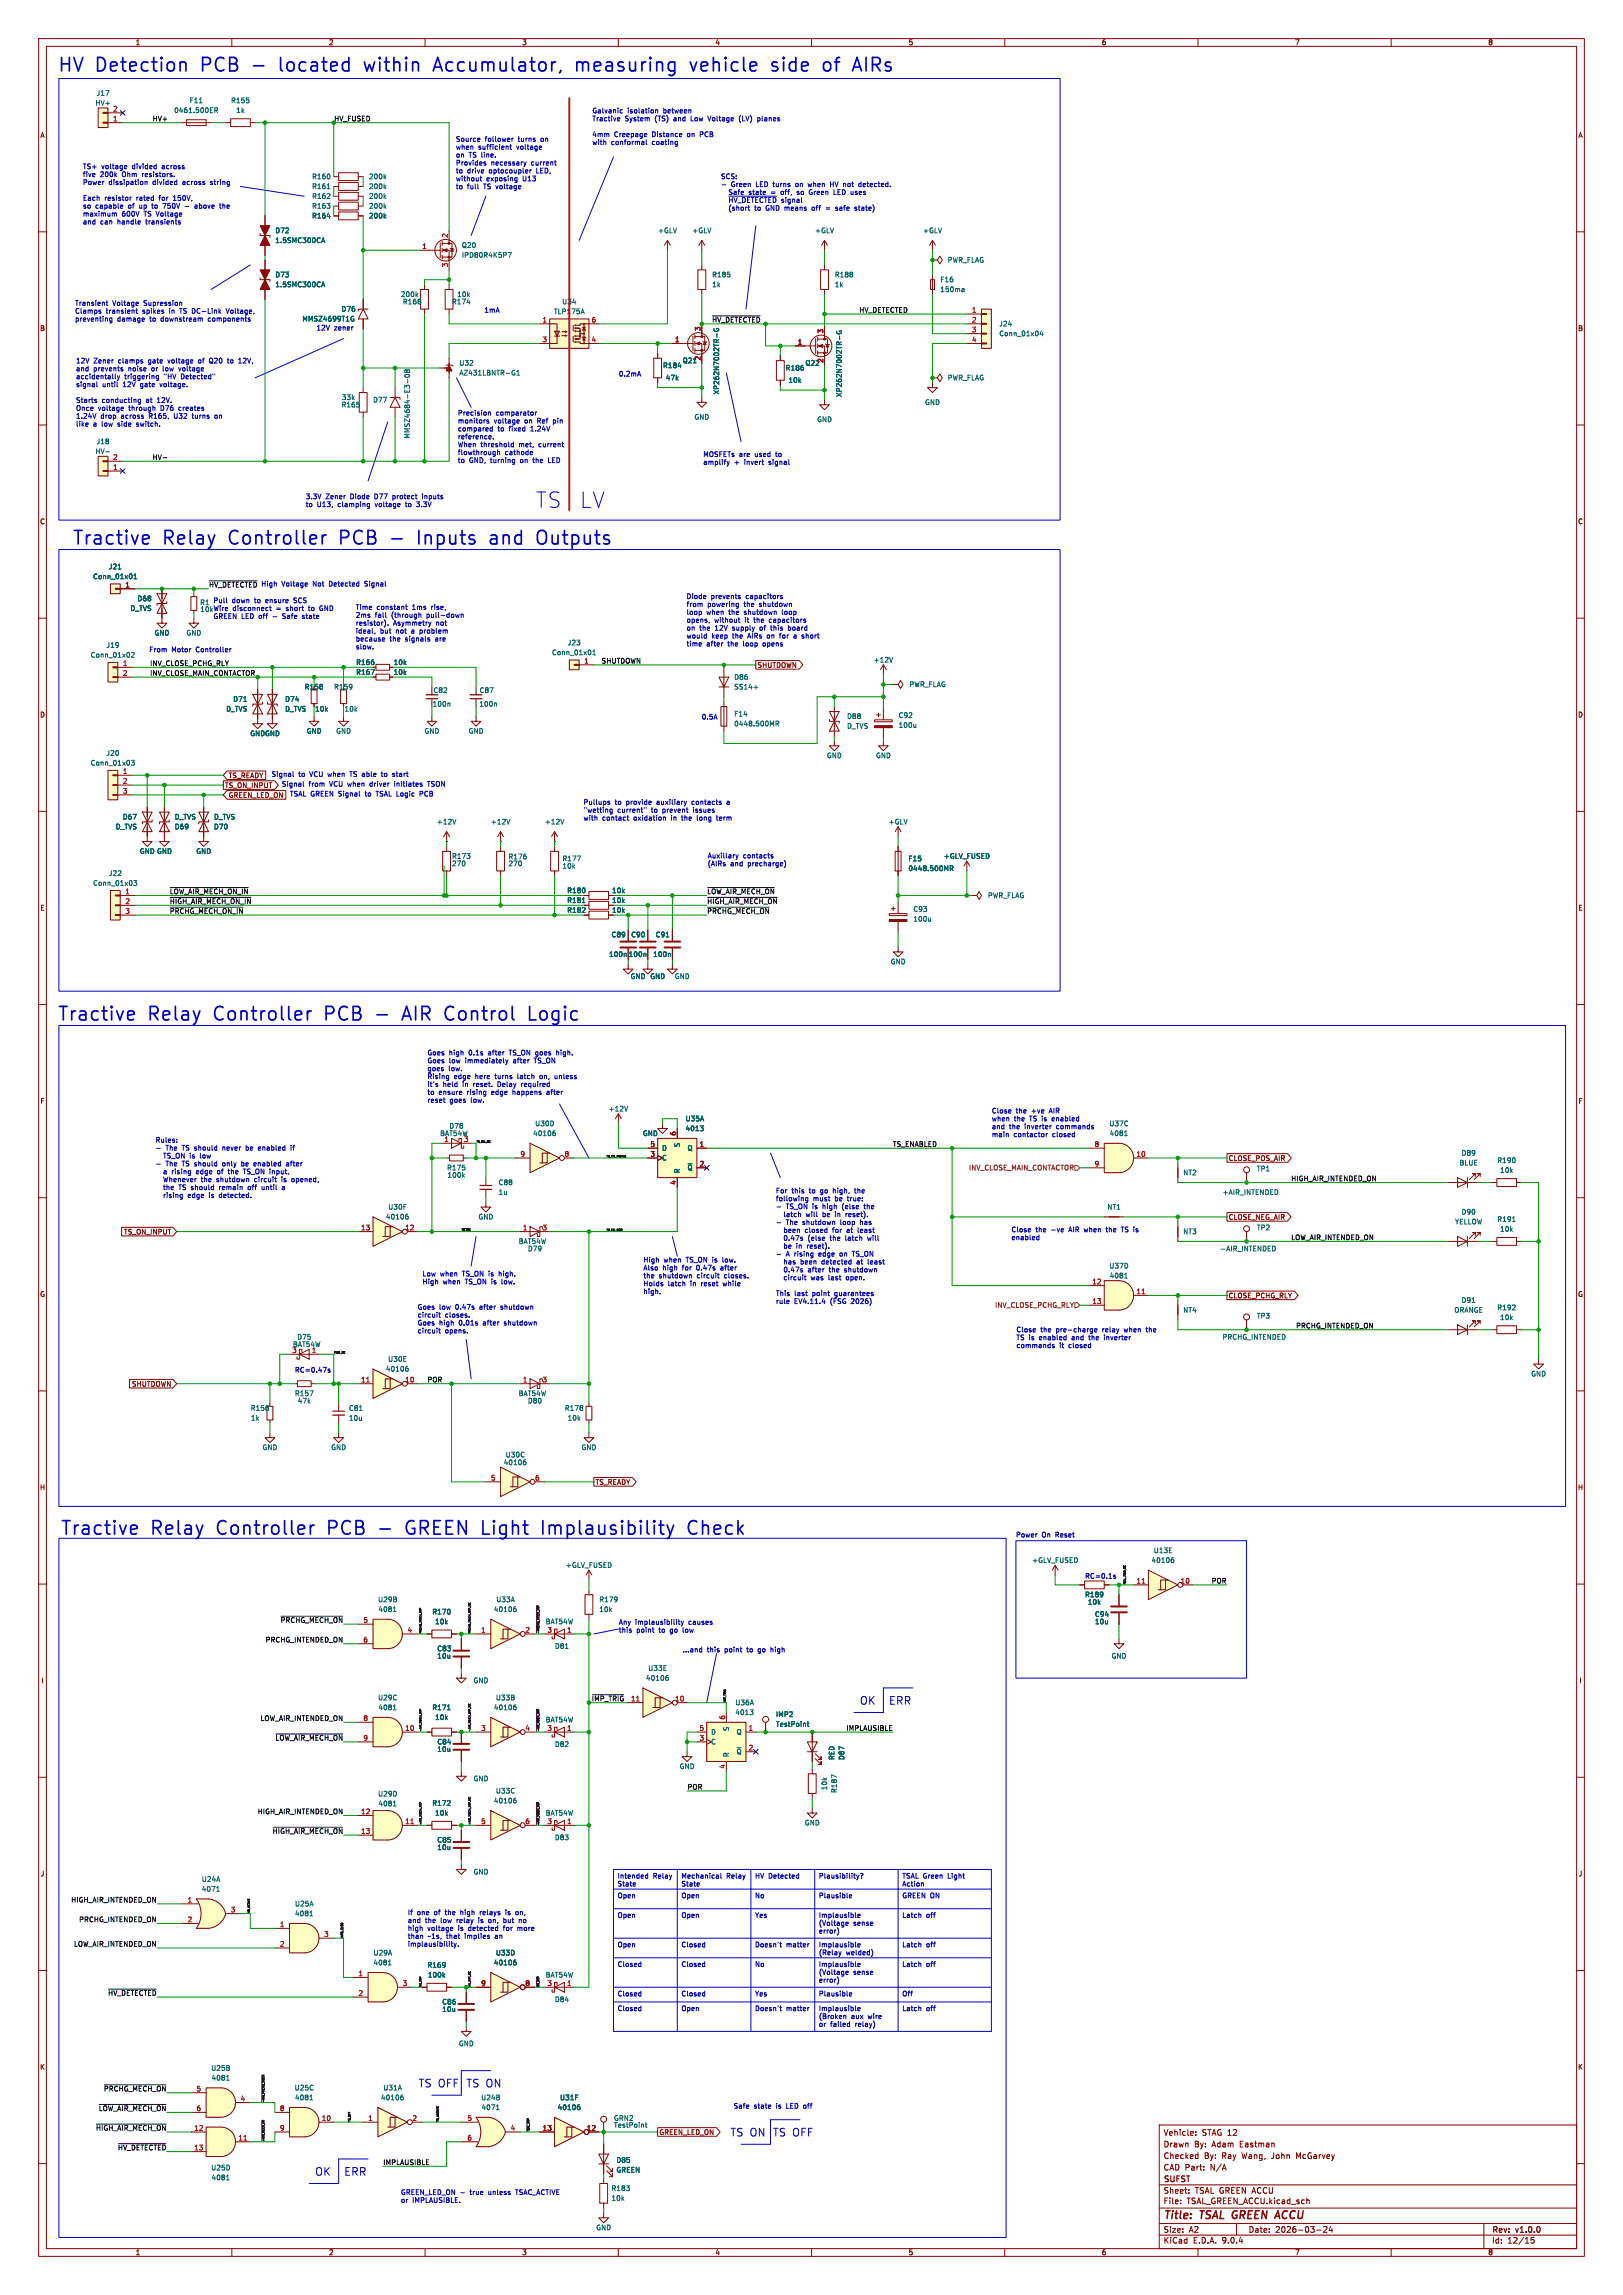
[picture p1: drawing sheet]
<svg xmlns="http://www.w3.org/2000/svg" width="420mm" height="594mm" viewBox="0 0 420 594" stroke-linecap="round" stroke-linejoin="round" font-family="sans-serif">
<defs><g id="words">
<g font-size="5.6" fill="#0000c2">
<text x="138.4" y="131.8">TS</text>
<text x="149.9" y="131.8">LV</text>
</g>
<g font-size="4.9" fill="#0000c2">
<text x="14.8" y="19.2">HV Detection</text>
<text x="52.5" y="19.2">PCB</text>
<text x="73.9" y="19.2">located</text>
<text x="96.5" y="19.2">within</text>
<text x="115.1" y="19.2">Accumulator,</text>
<text x="152.4" y="19.2">measuring</text>
<text x="182.7" y="19.2">vehicle</text>
<text x="204.3" y="19.2">side</text>
<text x="218.3" y="19.2">of</text>
<text x="226.7" y="19.2">AIRs</text>
<text x="18.6" y="141.6">Tractive</text>
<text x="42.2" y="141.6">Relay</text>
<text x="59.6" y="141.6">Controller</text>
<text x="88.9" y="141.6">PCB</text>
<text x="110.3" y="141.6">Inputs</text>
<text x="129.6" y="141.6">and</text>
<text x="142.4" y="141.6">Outputs</text>
<text x="14.7" y="264.8">Tractive</text>
<text x="38.4" y="264.8">Relay</text>
<text x="55.8" y="264.8">Controller</text>
<text x="85.1" y="264.8">PCB</text>
<text x="106.5" y="264.8">AIR Control</text>
<text x="140.2" y="264.8">Logic</text>
<text x="15.5" y="397.9">Tractive</text>
<text x="39.1" y="397.9">Relay</text>
<text x="56.6" y="397.9">Controller</text>
<text x="85.8" y="397.9">PCB</text>
<text x="107.2" y="397.9">GREEN Light</text>
<text x="143.6" y="397.9">Implausibility</text>
<text x="182.1" y="397.9">Check</text>
</g>
<g font-size="2.8" fill="#0000c2">
<text x="222.5" y="441.4">OK</text>
<text x="230" y="441.4">ERR</text>
<text x="108.3" y="540.5">TS OFF</text>
<text x="120.6" y="540.5">TS ON</text>
<text x="188.9" y="553.2">TS ON</text>
<text x="200" y="553.2">TS OFF</text>
<text x="81.5" y="563.3">OK</text>
<text x="89" y="563.3">ERR</text>
</g>
<g font-size="2.8" fill="#840000">
<text x="301" y="574.9">Title:</text>
<text x="310.6" y="574.9">TSAL GREEN ACCU</text>
</g>
<g font-size="2.1" fill="#840000">
<text x="301" y="556">Drawn</text>
<text x="301" y="553">Vehicle:</text>
<text x="309" y="556">By:</text>
<text x="311" y="553">STAG 12</text>
<text x="313.7" y="556">Adam</text>
<text x="321" y="556">Eastman</text>
<text x="301" y="562">CAD Part:</text>
<text x="301" y="559">Checked</text>
<text x="311.6" y="559">By:</text>
<text x="313.2" y="562">N/A</text>
<text x="316.2" y="559">Ray</text>
<text x="321.5" y="559">Wang,</text>
<text x="329.3" y="559">John</text>
<text x="335.8" y="559">McGarvey</text>
<text x="301" y="568">Sheet:</text>
<text x="301" y="565.2">SUFST</text>
<text x="309.2" y="568">TSAL GREEN ACCU</text>
<text x="301" y="570.7">File:</text>
<text x="307.1" y="570.7">TSAL_GREEN_ACCU.kicad_sch</text>
<text x="301" y="580.9">KiCad</text>
<text x="301" y="578.1">Size:</text>
<text x="307.6" y="578.1">A2</text>
<text x="308.7" y="580.9">E.D.A.</text>
<text x="316.3" y="580.9">9.0.4</text>
<text x="323" y="578.1">Date:</text>
<text x="330" y="578.1">2026-03-24</text>
<text x="386" y="578.3">Rev:</text>
<text x="386" y="580.9">Id:</text>
<text x="390.1" y="580.9">12/15</text>
<text x="392.4" y="578.3">v1.0.0</text>
</g>
<g font-size="1.8" fill="#840000">
<text x="35" y="11.9">1</text>
<text x="85" y="11.9">2</text>
<text x="135" y="11.9">3</text>
<text x="185" y="11.9">4</text>
<text x="235" y="11.9">5</text>
<text x="285" y="11.9">6</text>
<text x="335" y="11.9">7</text>
<text x="385" y="11.9">8</text>
<text x="10.3" y="35.9">A</text>
<text x="408.3" y="35.9">A</text>
<text x="10.3" y="85.9">B</text>
<text x="408.2" y="85.9">B</text>
<text x="10.3" y="135.9">C</text>
<text x="408.2" y="135.9">C</text>
<text x="195.9" y="173">SHUTDOWN</text>
<text x="78.7" y="178.7">R158</text>
<text x="10.3" y="185.9">D</text>
<text x="408.2" y="185.9">D</text>
<text x="59.1" y="201.6">TS_READY</text>
<text x="58.1" y="204.2">TS_ON_INPUT</text>
<text x="59.1" y="206.7">GREEN_LED_ON</text>
<text x="10.3" y="235.9">E</text>
<text x="408.3" y="235.9">E</text>
<text x="10.3" y="285.9">F</text>
<text x="408.3" y="285.9">F</text>
<text x="317.8" y="300.7">CLOSE_POS_AIR</text>
<text x="317.8" y="315.9">CLOSE_NEG_AIR</text>
<text x="32" y="319.7">TS_ON_INPUT</text>
<text x="10.3" y="335.9">G</text>
<text x="408.2" y="335.9">G</text>
<text x="317.8" y="336.2">CLOSE_PCHG_RLY</text>
<text x="34" y="359.1">SHUTDOWN</text>
<text x="10.2" y="385.9">H</text>
<text x="154" y="384.5">TS_READY</text>
<text x="408.2" y="385.9">H</text>
<text x="10.6" y="435.9">I</text>
<text x="408.6" y="435.9">I</text>
<text x="10.4" y="485.9">J</text>
<text x="408.4" y="485.9">J</text>
<text x="10.3" y="535.9">K</text>
<text x="408.2" y="535.9">K</text>
<text x="170.5" y="552.8">GREEN_LED_ON</text>
<text x="35" y="583.9">1</text>
<text x="85" y="583.9">2</text>
<text x="135" y="583.9">3</text>
<text x="185" y="583.9">4</text>
<text x="235" y="583.9">5</text>
<text x="285" y="583.9">6</text>
<text x="335" y="583.9">7</text>
<text x="385" y="583.9">8</text>
</g>
<g font-size="1.8" fill="#006464">
<text x="24.6" y="27.5">HV+</text>
<text x="24.9" y="25">J17</text>
<text x="45" y="29.4">0461.500ER</text>
<text x="48.9" y="26.9">F11</text>
<text x="59.7" y="26.9">R155</text>
<text x="61" y="29.4">1k</text>
<text x="80.6" y="46.6">R160</text>
<text x="95.4" y="46.6">200k</text>
<text x="80.6" y="49.1">R161</text>
<text x="80.6" y="51.7">R162</text>
<text x="95.4" y="49.1">200k</text>
<text x="95.4" y="51.7">200k</text>
<text x="80.6" y="56.7">R164</text>
<text x="80.6" y="54.2">R163</text>
<text x="95.4" y="56.7">200k</text>
<text x="95.4" y="54.2">200k</text>
<text x="71.1" y="60.6">D72</text>
<text x="71.1" y="63.1">1.5SMC300CA</text>
<text x="119.4" y="64.4">Q20</text>
<text x="170.1" y="60.6">+GLV</text>
<text x="179" y="60.6">+GLV</text>
<text x="210.8" y="60.6">+GLV</text>
<text x="238.7" y="60.6">+GLV</text>
<text x="71.1" y="72">D73</text>
<text x="119.4" y="66.9">IPD80R4K5P7</text>
<text x="184.2" y="72">R185</text>
<text x="215.9" y="72">R188</text>
<text x="245.1" y="68.2">PWR_FLAG</text>
<text x="71.1" y="74.5">1.5SMC300CA</text>
<text x="103.6" y="77.1">200k</text>
<text x="118.2" y="77.1">10k</text>
<text x="184.2" y="74.5">1k</text>
<text x="215.9" y="74.5">1k</text>
<text x="243.2" y="73.3">F16</text>
<text x="243.2" y="75.8">150ma</text>
<text x="78.1" y="83.4">MMSZ4699T1G</text>
<text x="88.3" y="80.9">D76</text>
<text x="104.1" y="79">R168</text>
<text x="116.8" y="79">R174</text>
<text x="143.2" y="81.5">TLP175A</text>
<text x="145.3" y="79">U34</text>
<text x="258.5" y="87.2">Conn_01x04</text>
<text x="258.5" y="84.7">J24</text>
<text x="118.8" y="94.8">U32</text>
<text x="171.4" y="95.5">R184</text>
<text x="176.5" y="94.2">Q21</text>
<text x="208.3" y="94.8">Q22</text>
<text x="118.8" y="97.4">AZ431LBNTR-G1</text>
<text x="172.2" y="98.7">47k</text>
<text x="203.2" y="96.1">R186</text>
<text x="203.9" y="99.3">10k</text>
<text x="245.1" y="98.7">PWR_FLAG</text>
<text x="88.3" y="105.6">R165</text>
<text x="88.3" y="103.7">33k</text>
<text x="96.4" y="104.4">D77</text>
<text x="186.3" y="102.2" transform="rotate(-90 186.3 102.2)">XP262N7002TR-G</text>
<text x="218" y="102.9" transform="rotate(-90 218 102.9)">XP262N7002TR-G</text>
<text x="239.3" y="105">GND</text>
<text x="106.3" y="113.7" transform="rotate(-90 106.3 113.7)">MMSZ4684-E3-08</text>
<text x="179.6" y="108.8">GND</text>
<text x="211.3" y="109.4">GND</text>
<text x="24.6" y="117.7">HV-</text>
<text x="24.9" y="115.2">J18</text>
<text x="28.1" y="147.5">J21</text>
<text x="24" y="150.1">Conn_01x01</text>
<text x="35.5" y="155.8">D68</text>
<text x="33.7" y="158.3">D_TVS</text>
<text x="51.7" y="156.8">R1</text>
<text x="27.4" y="167.9">J19</text>
<text x="39.9" y="164.7">GND</text>
<text x="48.1" y="164.7">GND</text>
<text x="146.8" y="167.2">J23</text>
<text x="23.3" y="170.4">Conn_01x02</text>
<text x="92" y="172.3">R166</text>
<text x="101.8" y="172.3">10k</text>
<text x="142.7" y="169.8">Conn_01x01</text>
<text x="226" y="171.7">+12V</text>
<text x="86.3" y="178.7">R159</text>
<text x="92" y="174.9">R167</text>
<text x="101.8" y="174.9">10k</text>
<text x="112" y="179.6">C82</text>
<text x="124" y="179.6">C87</text>
<text x="189.9" y="176.1">D86</text>
<text x="189.9" y="178.7">SS14+</text>
<text x="235.2" y="178">PWR_FLAG</text>
<text x="58.4" y="184.4">D_TVS</text>
<text x="60.2" y="181.8">D71</text>
<text x="73.7" y="184.4">D_TVS</text>
<text x="73.7" y="181.8">D74</text>
<text x="81.4" y="184.4">10k</text>
<text x="89" y="184.4">10k</text>
<text x="111.8" y="183.1">100n</text>
<text x="123.9" y="183.1">100n</text>
<text x="189.9" y="185.6">F14</text>
<text x="64.6" y="190.7">GNDGND</text>
<text x="79.2" y="190.1">GND</text>
<text x="86.9" y="190.1">GND</text>
<text x="109.7" y="190.1">GND</text>
<text x="121.2" y="190.1">GND</text>
<text x="189.9" y="188.2">0448.500MR</text>
<text x="219.1" y="188.8">D_TVS</text>
<text x="219.1" y="186.3">D88</text>
<text x="232.4" y="188.6">100u</text>
<text x="232.4" y="186">C92</text>
<text x="27.4" y="195.8">J20</text>
<text x="213.9" y="196.4">GND</text>
<text x="226.6" y="196.4">GND</text>
<text x="23.3" y="198.3">Conn_01x03</text>
<text x="29.8" y="214.9">D_TVS</text>
<text x="31.7" y="212.3">D67</text>
<text x="45.1" y="212.3">D_TVS</text>
<text x="45.1" y="214.9">D69</text>
<text x="55.3" y="212.3">D_TVS</text>
<text x="55.3" y="214.9">D70</text>
<text x="112.9" y="213.6">+12V</text>
<text x="126.9" y="213.6">+12V</text>
<text x="140.9" y="213.6">+12V</text>
<text x="229.8" y="213.6">+GLV</text>
<text x="36.1" y="221.2">GND GND</text>
<text x="50.7" y="221.2">GND</text>
<text x="28.1" y="226.9">J22</text>
<text x="116.8" y="222.5">R173</text>
<text x="116.8" y="224.4">270</text>
<text x="131.5" y="222.6">R176</text>
<text x="131.5" y="224.4">270</text>
<text x="145.4" y="223.1">R177</text>
<text x="145.4" y="225">10k</text>
<text x="235" y="225.7">0448.500MR</text>
<text x="235" y="223.1">F15</text>
<text x="244.1" y="222.5">+GLV_FUSED</text>
<text x="24" y="229.5">Conn_01x03</text>
<text x="146.7" y="231.4">R180</text>
<text x="146.7" y="233.9">R181</text>
<text x="158.3" y="231.4">10k</text>
<text x="158.3" y="233.9">10k</text>
<text x="255.5" y="232.6">PWR_FLAG</text>
<text x="146.7" y="236.4">R182</text>
<text x="158.3" y="236.4">10k</text>
<text x="236.2" y="238.7">100u</text>
<text x="236.2" y="236.2">C93</text>
<text x="158.1" y="242.8">C89</text>
<text x="163.2" y="242.8">C90</text>
<text x="169.6" y="242.8">C91</text>
<text x="157.5" y="247.9">100n</text>
<text x="162.6" y="247.9">100n</text>
<text x="168.9" y="247.9">100n</text>
<text x="230.4" y="249.8">GND</text>
<text x="163.1" y="253.6">GND GND</text>
<text x="174.5" y="253.6">GND</text>
<text x="157.4" y="287.9">+12V</text>
<text x="116.2" y="292.3">D78</text>
<text x="138.4" y="291.7">U30D</text>
<text x="177.3" y="290.4">U35A</text>
<text x="177.3" y="293">4013</text>
<text x="286.9" y="291.7">U37C</text>
<text x="113.8" y="294.2">BAT54W</text>
<text x="114.9" y="295.7">1</text>
<text x="137.8" y="294.2">40106</text>
<text x="166.2" y="294.2">GND</text>
<text x="171.2" y="298">D</text>
<text x="176.1" y="297.1" transform="rotate(-90 176.1 297.1)">S</text>
<text x="177.8" y="298">Q</text>
<text x="287" y="294.2">4081</text>
<text x="378.1" y="299.3">D89</text>
<text x="115.6" y="303.1">R175</text>
<text x="115.7" y="305">100k</text>
<text x="171.2" y="300.6">C</text>
<text x="176.1" y="303.8" transform="rotate(-90 176.1 303.8)">R</text>
<text x="177.8" y="303.1">~{Q}</text>
<text x="306.1" y="304.4">NT2</text>
<text x="325.1" y="303.4">TP1</text>
<text x="377.6" y="301.9">BLUE</text>
<text x="387.3" y="301.2">R190</text>
<text x="388.1" y="303.8">10k</text>
<text x="128.9" y="309.5">1u</text>
<text x="128.9" y="306.9">C88</text>
<text x="316.2" y="309.5">+AIR_INTENDED</text>
<text x="99.7" y="315.8">40106</text>
<text x="100.3" y="313.3">U30F</text>
<text x="123.7" y="315.8">GND</text>
<text x="286.4" y="313.3">NT1</text>
<text x="376.4" y="317.1">YELLOW</text>
<text x="378.1" y="314.6">D90</text>
<text x="387.3" y="316.5">R191</text>
<text x="134.1" y="322.2">BAT54W</text>
<text x="306.1" y="319.6">NT3</text>
<text x="325.1" y="318.6">TP2</text>
<text x="388.1" y="319">10k</text>
<text x="136.5" y="324.1">D79</text>
<text x="286.9" y="328.5">U37D</text>
<text x="315.6" y="324.1">-AIR_INTENDED</text>
<text x="287" y="331.1">4081</text>
<text x="306.1" y="340">NT4</text>
<text x="325.1" y="341.5">TP3</text>
<text x="376.2" y="340">ORANGE</text>
<text x="378.1" y="337.4">D91</text>
<text x="387.3" y="339.3">R192</text>
<text x="388.1" y="341.9">10k</text>
<text x="76.8" y="346.9">D75</text>
<text x="316.2" y="346.9">PRCHG_INTENDED</text>
<text x="75.5" y="350.3">3</text>
<text x="75.7" y="348.8">BAT54W</text>
<text x="100.3" y="352.7">U30E</text>
<text x="99.7" y="355.2">40106</text>
<text x="396.1" y="356.5">GND</text>
<text x="64.8" y="365.4">R156</text>
<text x="76.2" y="361.5">R157</text>
<text x="76.9" y="363.4">47k</text>
<text x="90.2" y="365.4">C81</text>
<text x="134.1" y="361.5">BAT54W</text>
<text x="136.5" y="363.4">D80</text>
<text x="146" y="365.4">R178</text>
<text x="64.8" y="367.9">1k</text>
<text x="90.2" y="367.9">10u</text>
<text x="146.8" y="367.9">10k</text>
<text x="67.8" y="375.5">GND</text>
<text x="85.6" y="375.5">GND</text>
<text x="130.7" y="377.4">U30C</text>
<text x="150.4" y="375.5">GND</text>
<text x="130.2" y="379.4">40106</text>
<text x="146.3" y="406">+GLV_FUSED</text>
<text x="267" y="404.7">+GLV_FUSED</text>
<text x="297.9" y="404.7">40106</text>
<text x="298.4" y="402.2">U13E</text>
<text x="280.7" y="413.6">R189</text>
<text x="97.7" y="414.9">U29B</text>
<text x="97.8" y="417.4">4081</text>
<text x="111.7" y="418.1">R170</text>
<text x="127.7" y="417.4">40106</text>
<text x="128.3" y="414.9">U33A</text>
<text x="154.9" y="414.9">R179</text>
<text x="154.9" y="417.4">10k</text>
<text x="281.4" y="415.5">10k</text>
<text x="283.2" y="418.7">C94</text>
<text x="112.5" y="420.6">10k</text>
<text x="141.1" y="420.6">BAT54W</text>
<text x="283.2" y="420.6">10u</text>
<text x="113" y="427.6">C83</text>
<text x="113" y="429.5">10u</text>
<text x="143.5" y="426.9">D81</text>
<text x="287.5" y="429.5">GND</text>
<text x="122.4" y="435.8">GND</text>
<text x="167.1" y="435.2">40106</text>
<text x="167.6" y="432.7">U33E</text>
<text x="97.7" y="440.3">U29C</text>
<text x="97.8" y="442.8">4081</text>
<text x="111.7" y="442.8">R171</text>
<text x="127.7" y="442.8">40106</text>
<text x="128.2" y="440.3">U33B</text>
<text x="190.2" y="441.6">U36A</text>
<text x="112.5" y="445.4">10k</text>
<text x="141.1" y="446">BAT54W</text>
<text x="183.9" y="449.2">D</text>
<text x="188.8" y="448.2" transform="rotate(-90 188.8 448.2)">S</text>
<text x="190.2" y="444.1">4013</text>
<text x="190.5" y="449.2">Q</text>
<text x="200.7" y="444.6">IMP2</text>
<text x="200.7" y="447.1">TestPoint</text>
<text x="113" y="451.7">C84</text>
<text x="113" y="453.6">10u</text>
<text x="143.5" y="452.3">D82</text>
<text x="183.9" y="451.7">C</text>
<text x="188.8" y="454.9" transform="rotate(-90 188.8 454.9)">R</text>
<text x="190.5" y="454.3">~{Q}</text>
<text x="216.1" y="455.7" transform="rotate(-90 216.1 455.7)">RED</text>
<text x="218.7" y="455.7" transform="rotate(-90 218.7 455.7)">D87</text>
<text x="122.4" y="461.2">GND</text>
<text x="175.8" y="458.1">GND</text>
<text x="97.7" y="465.2">U29D</text>
<text x="97.8" y="467.7">4081</text>
<text x="111.7" y="467.6">R172</text>
<text x="127.7" y="467">40106</text>
<text x="128.2" y="464.4">U33C</text>
<text x="214.2" y="463.5" transform="rotate(-90 214.2 463.5)">10k</text>
<text x="216.8" y="464.2" transform="rotate(-90 216.8 464.2)">R187</text>
<text x="112.5" y="470.1">10k</text>
<text x="141.1" y="470.1">BAT54W</text>
<text x="208.1" y="472.7">GND</text>
<text x="113" y="477.1">C85</text>
<text x="113" y="479">10u</text>
<text x="143.5" y="476.5">D83</text>
<text x="122.4" y="485.4">GND</text>
<text x="52.1" y="487.3">U24A</text>
<text x="52.1" y="489.8">4071</text>
<text x="76.2" y="493.6">U25A</text>
<text x="76.2" y="496.2">4081</text>
<text x="96.5" y="506.3">U29A</text>
<text x="96.5" y="508.9">4081</text>
<text x="110.5" y="509.5">R169</text>
<text x="127.7" y="508.9">40106</text>
<text x="128.2" y="506.3">U33D</text>
<text x="110.6" y="512">100k</text>
<text x="141.1" y="512">BAT54W</text>
<text x="114.3" y="519">C86</text>
<text x="114.3" y="520.9">10u</text>
<text x="143.5" y="518.4">D84</text>
<text x="118.6" y="529.8">GND</text>
<text x="54.5" y="536.2">U25B</text>
<text x="54.6" y="538.7">4081</text>
<text x="76.1" y="541.2">U25C</text>
<text x="76.2" y="543.8">4081</text>
<text x="98.5" y="543.8">40106</text>
<text x="99.1" y="541.2">U31A</text>
<text x="124.4" y="543.8">U24B</text>
<text x="144.8" y="543.8">U31F</text>
<text x="124.5" y="546.3">4071</text>
<text x="144.2" y="546.3">40106</text>
<text x="158.8" y="550.9">TestPoint</text>
<text x="158.8" y="549.1">GRN2</text>
<text x="54.5" y="561.9">U25D</text>
<text x="159.4" y="562.5">GREEN</text>
<text x="159.4" y="560">D85</text>
<text x="54.6" y="564.5">4081</text>
<text x="158.1" y="567.3">R183</text>
<text x="158.1" y="569.8">10k</text>
<text x="154.2" y="577.4">GND</text>
</g>
<g font-size="1.8" fill="#a90000">
<text x="29.1" y="29">2</text>
<text x="29.1" y="31.5">1</text>
<text x="109.1" y="64.5">1</text>
<text x="116" y="61.7" transform="rotate(-90 116 61.7)">2</text>
<text x="116" y="69.3" transform="rotate(-90 116 69.3)">3</text>
<text x="140.3" y="83.6">1</text>
<text x="153" y="83.6">6</text>
<text x="251.4" y="81">1</text>
<text x="251.4" y="83.6">2</text>
<text x="140.3" y="88.6">3</text>
<text x="153" y="88.6">4</text>
<text x="174.6" y="88.6">1</text>
<text x="181.4" y="85.8" transform="rotate(-90 181.4 85.8)">3</text>
<text x="206.3" y="89.3">1</text>
<text x="213.1" y="86.4" transform="rotate(-90 213.1 86.4)">3</text>
<text x="251.4" y="86.1">3</text>
<text x="251.4" y="88.6">4</text>
<text x="181.4" y="93.4" transform="rotate(-90 181.4 93.4)">2</text>
<text x="213.1" y="94.1" transform="rotate(-90 213.1 94.1)">2</text>
<text x="29.1" y="119.1">2</text>
<text x="29.1" y="121.7">1</text>
<text x="32.3" y="152.1">1</text>
<text x="31.7" y="172.5">1</text>
<text x="151.1" y="171.8">1</text>
<text x="31.7" y="175">2</text>
<text x="31.7" y="200.4">1</text>
<text x="31.7" y="202.9">2</text>
<text x="31.7" y="205.5">3</text>
<text x="32.3" y="231.5">1</text>
<text x="32.3" y="234.1">2</text>
<text x="32.3" y="236.6">3</text>
<text x="119.9" y="295.7">3</text>
<text x="134.5" y="299.5">9</text>
<text x="146" y="299.5">8</text>
<text x="168.2" y="296.9">5</text>
<text x="168.2" y="299.5">3</text>
<text x="175" y="294.1" transform="rotate(-90 175 294.1)">6</text>
<text x="180.9" y="296.9">1</text>
<text x="283.1" y="296.9">8</text>
<text x="294" y="299.5">10</text>
<text x="180.9" y="302">2</text>
<text x="283.1" y="302">9</text>
<text x="175" y="306.8" transform="rotate(-90 175 306.8)">4</text>
<text x="93.3" y="318.5">13</text>
<text x="104.7" y="318.5">12</text>
<text x="135.2" y="318.5">1</text>
<text x="140.3" y="318.5">3</text>
<text x="282.5" y="332.5">12</text>
<text x="294" y="335">11</text>
<text x="282.5" y="337.6">13</text>
<text x="80.6" y="350.3">1</text>
<text x="93.3" y="357.9">11</text>
<text x="104.7" y="357.9">10</text>
<text x="135.2" y="357.9">1</text>
<text x="140.3" y="357.9">3</text>
<text x="126.9" y="383.3">5</text>
<text x="138.4" y="383.3">6</text>
<text x="294" y="410">11</text>
<text x="305.4" y="410">10</text>
<text x="93.9" y="420.1">5</text>
<text x="93.9" y="425.2">6</text>
<text x="105.3" y="422.7">4</text>
<text x="124.4" y="422.7">1</text>
<text x="135.8" y="422.7">2</text>
<text x="141.5" y="422.7">3</text>
<text x="146.6" y="422.7">1</text>
<text x="174.6" y="440.4">10</text>
<text x="93.9" y="445.5">8</text>
<text x="104.7" y="448.1">10</text>
<text x="124.4" y="448.1">3</text>
<text x="135.8" y="448.1">4</text>
<text x="141.5" y="448.1">3</text>
<text x="146.6" y="448.1">1</text>
<text x="180.9" y="448.1">5</text>
<text x="187.7" y="445.2" transform="rotate(-90 187.7 445.2)">6</text>
<text x="193.6" y="448.1">1</text>
<text x="93.9" y="450.6">9</text>
<text x="180.9" y="450.6">3</text>
<text x="193.6" y="453.1">2</text>
<text x="187.7" y="457.9" transform="rotate(-90 187.7 457.9)">4</text>
<text x="93.3" y="469.6">12</text>
<text x="104.7" y="472.2">11</text>
<text x="124.4" y="472.2">5</text>
<text x="135.8" y="472.2">6</text>
<text x="141.5" y="472.2">3</text>
<text x="146.6" y="472.2">1</text>
<text x="93.3" y="474.7">13</text>
<text x="48.4" y="492.5">1</text>
<text x="48.4" y="497.6">2</text>
<text x="59.6" y="495">3</text>
<text x="72.3" y="498.9">1</text>
<text x="72.3" y="503.9">2</text>
<text x="83.7" y="501.4">3</text>
<text x="92.6" y="511.6">1</text>
<text x="104.1" y="514.1">3</text>
<text x="124.4" y="514.1">9</text>
<text x="135.8" y="514.1">8</text>
<text x="141.5" y="514.1">3</text>
<text x="146.6" y="514.1">1</text>
<text x="92.6" y="516.6">2</text>
<text x="50.7" y="541.4">5</text>
<text x="62.2" y="543.9">4</text>
<text x="50.1" y="551.6">12</text>
<text x="50.7" y="546.5">6</text>
<text x="72.3" y="546.5">8</text>
<text x="72.3" y="551.6">9</text>
<text x="83.1" y="549">10</text>
<text x="95.2" y="549">1</text>
<text x="106.6" y="549">2</text>
<text x="120.8" y="549">5</text>
<text x="132" y="551.6">4</text>
<text x="140.3" y="551.6">13</text>
<text x="151.7" y="551.6">12</text>
<text x="50.1" y="556.6">13</text>
<text x="61.6" y="554.1">11</text>
<text x="120.8" y="554.1">6</text>
</g>
<g font-size="1.8" fill="#0000c2">
<text x="153.2" y="29.4">Galvanic</text>
<text x="162.4" y="29.4">isolation</text>
<text x="171.8" y="29.4">between</text>
<text x="153.2" y="31.5">Tractive</text>
<text x="153.2" y="35.6">4mm</text>
<text x="158.9" y="35.6">Creepage</text>
<text x="161.7" y="31.5">System</text>
<text x="168.9" y="35.6">Distance</text>
<text x="169.6" y="31.5">(TS)</text>
<text x="174.6" y="31.5">and</text>
<text x="178.1" y="35.6">on</text>
<text x="179.3" y="31.5">Low</text>
<text x="181.6" y="35.6">PCB</text>
<text x="183.9" y="31.5">Voltage</text>
<text x="192.1" y="31.5">(LV)</text>
<text x="197.1" y="31.5">planes</text>
<text x="117.9" y="36.9">Source</text>
<text x="117.9" y="38.9">when</text>
<text x="117.9" y="41">on</text>
<text x="121.3" y="41">TS line.</text>
<text x="123.7" y="38.9">sufficient</text>
<text x="125.5" y="36.9">follower</text>
<text x="133.8" y="38.9">voltage</text>
<text x="134.2" y="36.9">turns</text>
<text x="140.2" y="36.9">on</text>
<text x="153.2" y="37.6">with</text>
<text x="158.1" y="37.6">conformal</text>
<text x="168.9" y="37.6">coating</text>
<text x="21.3" y="43.9">TS+</text>
<text x="21.3" y="45.9">five</text>
<text x="21.3" y="47.9">Power</text>
<text x="25.9" y="45.9">200k</text>
<text x="26.3" y="43.9">voltage</text>
<text x="28.1" y="47.9">dissipation</text>
<text x="31.7" y="45.9">Ohm</text>
<text x="34.3" y="43.9">divided</text>
<text x="37.1" y="45.9">resistors.</text>
<text x="39.6" y="47.9">divided</text>
<text x="42.2" y="43.9">across</text>
<text x="47.5" y="47.9">across</text>
<text x="54.9" y="47.9">string</text>
<text x="117.9" y="43">Provides</text>
<text x="117.9" y="45.1">to</text>
<text x="117.9" y="47.1">without</text>
<text x="120.9" y="45.1">drive</text>
<text x="125.9" y="47.1">exposing</text>
<text x="126.7" y="45.1">optocoupler</text>
<text x="127.1" y="43">necessary</text>
<text x="135.4" y="47.1">U13</text>
<text x="137.6" y="43">current</text>
<text x="139.1" y="45.1">LED,</text>
<text x="186.4" y="46.4">SCS:</text>
<text x="21.3" y="52">Each</text>
<text x="27" y="52">resistor</text>
<text x="35.4" y="52">rated</text>
<text x="41.5" y="52">for</text>
<text x="45.3" y="52">150V,</text>
<text x="117.9" y="49.2">to</text>
<text x="120.9" y="49.2">full</text>
<text x="125.3" y="49.2">TS voltage</text>
<text x="188.8" y="50.5">Safe</text>
<text x="188.8" y="52.6">~{HV_DETECTED}</text>
<text x="189.2" y="48.5">Green</text>
<text x="194.1" y="50.5">state</text>
<text x="195.7" y="48.5">LED turns</text>
<text x="200" y="50.5">=</text>
<text x="202.5" y="52.6">signal</text>
<text x="202.8" y="50.5">off,</text>
<text x="206.4" y="48.5">on</text>
<text x="207.1" y="50.5">so</text>
<text x="209.8" y="48.5">when</text>
<text x="210.5" y="50.5">Green</text>
<text x="215.7" y="48.5">HV not</text>
<text x="217" y="50.5">LED uses</text>
<text x="223.5" y="48.5">detected.</text>
<text x="21.3" y="54.1">so</text>
<text x="21.3" y="56.1">maximum</text>
<text x="21.3" y="58.2">and</text>
<text x="24.7" y="54.1">capable</text>
<text x="26" y="58.2">can</text>
<text x="30.5" y="58.2">handle</text>
<text x="31.5" y="56.1">600V</text>
<text x="33.3" y="54.1">of</text>
<text x="36.3" y="54.1">up</text>
<text x="37.4" y="56.1">TS Voltage</text>
<text x="38" y="58.2">transients</text>
<text x="39.8" y="54.1">to</text>
<text x="42.9" y="54.1">750V</text>
<text x="51.5" y="54.1">above</text>
<text x="58.2" y="54.1">the</text>
<text x="188.8" y="54.6">(short</text>
<text x="195.6" y="54.6">to</text>
<text x="198.7" y="54.6">GND means</text>
<text x="211" y="54.6">off</text>
<text x="214.8" y="54.6">=</text>
<text x="217.5" y="54.6">safe</text>
<text x="222.7" y="54.6">state)</text>
<text x="19.3" y="79.2">Transient</text>
<text x="19.3" y="81.3">Clamps</text>
<text x="19.3" y="83.3">preventing</text>
<text x="27.4" y="81.3">transient</text>
<text x="29.1" y="79.2">Voltage</text>
<text x="30.3" y="83.3">damage</text>
<text x="37" y="81.3">spikes</text>
<text x="37.3" y="79.2">Supression</text>
<text x="38.9" y="83.3">to</text>
<text x="41.9" y="83.3">downstream</text>
<text x="44.1" y="81.3">in</text>
<text x="47" y="81.3">TS DC-Link</text>
<text x="54.3" y="83.3">components</text>
<text x="59.5" y="81.3">Voltage,</text>
<text x="125.2" y="81">1mA</text>
<text x="81.8" y="85.6">12V</text>
<text x="86.5" y="85.6">zener</text>
<text x="19.6" y="94.1">12V</text>
<text x="24.2" y="94.1">Zener</text>
<text x="30.7" y="94.1">clamps</text>
<text x="38.7" y="94.1">gate</text>
<text x="44" y="94.1">voltage</text>
<text x="52" y="94.1">of</text>
<text x="55.1" y="94.1">Q20</text>
<text x="60" y="94.1">to</text>
<text x="63" y="94.1">12V,</text>
<text x="19.6" y="96.2">and</text>
<text x="19.6" y="98.2">accidentally</text>
<text x="19.6" y="100.3">signal</text>
<text x="24.2" y="96.2">prevents</text>
<text x="26.5" y="100.3">until</text>
<text x="31.9" y="100.3">12V</text>
<text x="32.2" y="98.2">triggering</text>
<text x="33.3" y="96.2">noise</text>
<text x="36.6" y="100.3">gate</text>
<text x="39.5" y="96.2">or</text>
<text x="41.9" y="100.3">voltage.</text>
<text x="42.6" y="98.2">&quot;HV</text>
<text x="42.6" y="96.2">low</text>
<text x="46.9" y="96.2">voltage</text>
<text x="47.1" y="98.2">Detected&quot;</text>
<text x="160" y="97.5">0.2mA</text>
<text x="19.6" y="104.4">Starts</text>
<text x="19.6" y="106.4">Once</text>
<text x="25.4" y="106.4">voltage</text>
<text x="26.4" y="104.4">conducting</text>
<text x="33.5" y="106.4">through</text>
<text x="37.9" y="104.4">at</text>
<text x="41" y="104.4">12V.</text>
<text x="41.9" y="106.4">D76</text>
<text x="46.7" y="106.4">creates</text>
<text x="118.4" y="107.8">Precision</text>
<text x="128.3" y="107.8">comparator</text>
<text x="19.6" y="108.4">1.24V</text>
<text x="19.6" y="110.5">like</text>
<text x="24.1" y="110.5">a</text>
<text x="26.1" y="108.4">drop</text>
<text x="26.4" y="110.5">low</text>
<text x="30.8" y="110.5">side</text>
<text x="31.5" y="108.4">across</text>
<text x="35.8" y="110.5">switch.</text>
<text x="38.9" y="108.4">R165,</text>
<text x="45.5" y="108.4">U32</text>
<text x="50.4" y="108.4">turns</text>
<text x="56.5" y="108.4">on</text>
<text x="118.4" y="109.8">monitors</text>
<text x="118.4" y="111.9">compared</text>
<text x="118.4" y="113.9">reference.</text>
<text x="127.8" y="109.8">voltage</text>
<text x="128.8" y="111.9">to</text>
<text x="131.8" y="111.9">fixed</text>
<text x="135.9" y="109.8">on</text>
<text x="137.6" y="111.9">1.24V</text>
<text x="139.4" y="109.8">Ref</text>
<text x="143.6" y="109.8">pin</text>
<text x="118.4" y="115.9">When</text>
<text x="118.4" y="118">flowthrough</text>
<text x="124.4" y="115.9">threshold</text>
<text x="130.7" y="118">cathode</text>
<text x="134.4" y="115.9">met,</text>
<text x="139.7" y="115.9">current</text>
<text x="181.9" y="118.4">MOSFETs are</text>
<text x="195.5" y="118.4">used</text>
<text x="201" y="118.4">to</text>
<text x="118.4" y="120">to</text>
<text x="121.4" y="120">GND, turning</text>
<text x="134.9" y="120">on</text>
<text x="138.4" y="120">the</text>
<text x="142.5" y="120">LED</text>
<text x="181.9" y="120.4">amplify</text>
<text x="190" y="120.4">+</text>
<text x="192.7" y="120.4">invert</text>
<text x="199.2" y="120.4">signal</text>
<text x="79" y="129.3">3.3V</text>
<text x="79" y="131.3">to</text>
<text x="82" y="131.3">U13,</text>
<text x="84.3" y="129.3">Zener</text>
<text x="87.6" y="131.3">clamping</text>
<text x="90.8" y="129.3">Diode</text>
<text x="97.2" y="129.3">D77</text>
<text x="97.4" y="131.3">voltage</text>
<text x="102.1" y="129.3">protect</text>
<text x="105.4" y="131.3">to</text>
<text x="108.5" y="131.3">3.3V</text>
<text x="109.9" y="129.3">inputs</text>
<text x="67.5" y="152">High</text>
<text x="72.9" y="152">Voltage</text>
<text x="81.1" y="152">Not</text>
<text x="85.4" y="152">Detected</text>
<text x="94.8" y="152">Signal</text>
<text x="177.5" y="155.1">Diode</text>
<text x="184" y="155.1">prevents</text>
<text x="193.1" y="155.1">capacitors</text>
<text x="51.7" y="158.6">10k Wire</text>
<text x="55.1" y="156.3">Pull</text>
<text x="55.1" y="160.4">GREEN LED off</text>
<text x="60" y="156.3">down</text>
<text x="60.2" y="158.3">disconnect</text>
<text x="66" y="156.3">to</text>
<text x="69" y="156.3">ensure</text>
<text x="70.8" y="160.4">-</text>
<text x="71.6" y="158.3">=</text>
<text x="73.6" y="160.4">Safe</text>
<text x="74.4" y="158.3">short</text>
<text x="76.5" y="156.3">SCS</text>
<text x="78.9" y="160.4">state</text>
<text x="80.4" y="158.3">to</text>
<text x="83.4" y="158.3">GND</text>
<text x="91.9" y="157.9">Time</text>
<text x="91.9" y="160">2ms</text>
<text x="97" y="160">fall</text>
<text x="97.5" y="157.9">constant</text>
<text x="101.4" y="160">(through</text>
<text x="106.8" y="157.9">1ms</text>
<text x="110.7" y="160">pull-down</text>
<text x="111.9" y="157.9">rise,</text>
<text x="177.5" y="157.2">from</text>
<text x="177.5" y="159.2">loop</text>
<text x="177.5" y="161.3">opens,</text>
<text x="182.8" y="159.2">when</text>
<text x="183.1" y="157.2">powering</text>
<text x="184.9" y="161.3">without</text>
<text x="188.7" y="159.2">the</text>
<text x="192.6" y="157.2">the</text>
<text x="192.9" y="159.2">shutdown</text>
<text x="192.9" y="161.3">it</text>
<text x="195.4" y="161.3">the</text>
<text x="196.8" y="157.2">shutdown</text>
<text x="199.5" y="161.3">capacitors</text>
<text x="202.9" y="159.2">loop</text>
<text x="91.9" y="162">resistor).</text>
<text x="91.9" y="164.1">ideal,</text>
<text x="91.9" y="166.1">because</text>
<text x="98.4" y="164.1">but</text>
<text x="100.9" y="166.1">the</text>
<text x="101.8" y="162">Asymmetry</text>
<text x="102.6" y="164.1">not</text>
<text x="105" y="166.1">signals</text>
<text x="106.8" y="164.1">a</text>
<text x="109.1" y="164.1">problem</text>
<text x="112.9" y="166.1">are</text>
<text x="113" y="162">not</text>
<text x="177.5" y="163.3">on</text>
<text x="177.5" y="165.3">would</text>
<text x="177.5" y="167.4">time</text>
<text x="181" y="163.3">the</text>
<text x="182.8" y="167.4">after</text>
<text x="184.2" y="165.3">keep</text>
<text x="185.1" y="163.3">12V</text>
<text x="188.5" y="167.4">the</text>
<text x="189.7" y="165.3">the</text>
<text x="189.8" y="163.3">supply</text>
<text x="192.6" y="167.4">loop</text>
<text x="193.8" y="165.3">AIRs</text>
<text x="197.1" y="163.3">of</text>
<text x="197.9" y="167.4">opens</text>
<text x="199" y="165.3">on</text>
<text x="200.2" y="163.3">this</text>
<text x="202.4" y="165.3">for</text>
<text x="204.8" y="163.3">board</text>
<text x="206.3" y="165.3">a</text>
<text x="208.6" y="165.3">short</text>
<text x="38.5" y="169">From</text>
<text x="44.4" y="169">Motor</text>
<text x="50.8" y="169">Controller</text>
<text x="91.9" y="168.2">slow.</text>
<text x="181.5" y="186.3">0.5A</text>
<text x="70.2" y="201.3">Signal</text>
<text x="72.8" y="203.8">Signal</text>
<text x="77.3" y="201.3">to</text>
<text x="79.9" y="203.8">from</text>
<text x="80.3" y="201.3">VCU when</text>
<text x="85.4" y="203.8">VCU when</text>
<text x="91.1" y="201.3">TS able</text>
<text x="96.2" y="203.8">driver</text>
<text x="99.6" y="201.3">to</text>
<text x="102.7" y="201.3">start</text>
<text x="102.7" y="203.8">initiates</text>
<text x="111.6" y="203.8">TSON</text>
<text x="74.9" y="206.4">TSAL GREEN Signal</text>
<text x="94.8" y="206.4">to</text>
<text x="97.8" y="206.4">TSAL Logic</text>
<text x="109.5" y="206.4">PCB</text>
<text x="150.9" y="208.4">Pullups</text>
<text x="159.1" y="208.4">to</text>
<text x="162.2" y="208.4">provide</text>
<text x="170.2" y="208.4">auxiliary</text>
<text x="179.5" y="208.4">contacts</text>
<text x="188.8" y="208.4">a</text>
<text x="150.9" y="210.4">&quot;wetting</text>
<text x="150.9" y="212.5">with</text>
<text x="155.9" y="212.5">contact</text>
<text x="159.8" y="210.4">current&quot;</text>
<text x="164.1" y="212.5">oxidation</text>
<text x="168.7" y="210.4">to</text>
<text x="171.7" y="210.4">prevent</text>
<text x="174" y="212.5">in</text>
<text x="176.9" y="212.5">the</text>
<text x="179.9" y="210.4">issues</text>
<text x="181" y="212.5">long</text>
<text x="186.3" y="212.5">term</text>
<text x="183" y="222.2">Auxillary</text>
<text x="183" y="224.3">(AIRs</text>
<text x="189" y="224.3">and</text>
<text x="192.3" y="222.2">contacts</text>
<text x="193.6" y="224.3">precharge)</text>
<text x="110.5" y="273.2">Goes</text>
<text x="110.5" y="275.3">Goes</text>
<text x="116.2" y="273.2">high</text>
<text x="116.2" y="275.3">low</text>
<text x="120.5" y="275.3">immediately</text>
<text x="121.4" y="273.2">0.1s</text>
<text x="126.6" y="273.2">after</text>
<text x="132.3" y="273.2">TS_ON goes</text>
<text x="133.1" y="275.3">after</text>
<text x="138.8" y="275.3">TS_ON</text>
<text x="144.8" y="273.2">high.</text>
<text x="110.5" y="277.3">goes</text>
<text x="110.5" y="279.4">Rising</text>
<text x="110.5" y="281.4">it's</text>
<text x="114.6" y="281.4">held</text>
<text x="116.1" y="277.3">low.</text>
<text x="117.5" y="279.4">edge</text>
<text x="119.8" y="281.4">in</text>
<text x="122.8" y="281.4">reset.</text>
<text x="123.1" y="279.4">here</text>
<text x="128.4" y="279.4">turns</text>
<text x="129.3" y="281.4">Delay</text>
<text x="134.4" y="279.4">latch</text>
<text x="135.6" y="281.4">required</text>
<text x="140.4" y="279.4">on,</text>
<text x="144.4" y="279.4">unless</text>
<text x="110.5" y="283.5">to</text>
<text x="110.5" y="285.5">reset</text>
<text x="113.5" y="283.5">ensure</text>
<text x="116.4" y="285.5">goes</text>
<text x="121" y="283.5">rising</text>
<text x="122" y="285.5">low.</text>
<text x="127.5" y="283.5">edge</text>
<text x="133.1" y="283.5">happens</text>
<text x="142.2" y="283.5">after</text>
<text x="256.5" y="288.3">Close</text>
<text x="256.5" y="290.3">when</text>
<text x="256.5" y="292.3">and</text>
<text x="261.2" y="292.3">the</text>
<text x="262.4" y="290.3">the</text>
<text x="262.9" y="288.3">the</text>
<text x="265.3" y="292.3">inverter</text>
<text x="266.6" y="290.3">TS is</text>
<text x="267" y="288.3">+ve</text>
<text x="271.8" y="288.3">AIR</text>
<text x="272.7" y="290.3">enabled</text>
<text x="273.7" y="292.3">commands</text>
<text x="40.1" y="295.8">Rules:</text>
<text x="42.5" y="299.9">TS_ON is</text>
<text x="42.9" y="297.9">The</text>
<text x="47.3" y="297.9">TS should</text>
<text x="52.3" y="299.9">low</text>
<text x="58.1" y="297.9">never</text>
<text x="64.3" y="297.9">be</text>
<text x="67.7" y="297.9">enabled</text>
<text x="76.3" y="297.9">if</text>
<text x="256.5" y="294.4">main</text>
<text x="262.3" y="294.4">contactor</text>
<text x="272.5" y="294.4">closed</text>
<text x="42.5" y="304">a</text>
<text x="42.9" y="302">The</text>
<text x="44.8" y="304">rising</text>
<text x="47.3" y="302">TS should</text>
<text x="51.3" y="304">edge</text>
<text x="56.9" y="304">of</text>
<text x="58.1" y="302">only</text>
<text x="60" y="304">the</text>
<text x="63.2" y="302">be</text>
<text x="64.1" y="304">TS_ON input.</text>
<text x="66.6" y="302">enabled</text>
<text x="75.2" y="302">after</text>
<text x="42.5" y="306">Whenever</text>
<text x="42.5" y="308.1">the</text>
<text x="42.5" y="310.1">rising</text>
<text x="46.6" y="308.1">TS should</text>
<text x="49" y="310.1">edge</text>
<text x="52.4" y="306">the</text>
<text x="54.6" y="310.1">is</text>
<text x="56.5" y="306">shutdown</text>
<text x="57.4" y="308.1">remain</text>
<text x="57.4" y="310.1">detected.</text>
<text x="65.1" y="308.1">off</text>
<text x="66.5" y="306">circuit</text>
<text x="68.8" y="308.1">until</text>
<text x="73.8" y="306">is</text>
<text x="76.6" y="306">opened,</text>
<text x="200.7" y="308.9">For</text>
<text x="200.7" y="311">following</text>
<text x="204.9" y="308.9">this</text>
<text x="209.5" y="308.9">to</text>
<text x="210.4" y="311">must</text>
<text x="212.6" y="308.9">go</text>
<text x="216" y="308.9">high,</text>
<text x="216.2" y="311">be</text>
<text x="219.6" y="311">true:</text>
<text x="221.9" y="308.9">the</text>
<text x="203" y="315.1">latch</text>
<text x="203.4" y="313">TS_ON is</text>
<text x="203.4" y="317.1">The</text>
<text x="207.8" y="317.1">shutdown</text>
<text x="208.9" y="315.1">will</text>
<text x="213.2" y="313">high</text>
<text x="213.4" y="315.1">be</text>
<text x="216.8" y="315.1">in</text>
<text x="217.8" y="317.1">loop</text>
<text x="218.4" y="313">(else</text>
<text x="219.7" y="315.1">reset).</text>
<text x="223.1" y="317.1">has</text>
<text x="224.3" y="313">the</text>
<text x="203" y="319.2">been</text>
<text x="203" y="321.2">0.47s</text>
<text x="203" y="323.3">be</text>
<text x="206.4" y="323.3">in</text>
<text x="208.6" y="319.2">closed</text>
<text x="209.3" y="323.3">reset).</text>
<text x="209.4" y="321.2">(else</text>
<text x="215.3" y="321.2">the</text>
<text x="216" y="319.2">for</text>
<text x="219.5" y="321.2">latch</text>
<text x="219.8" y="319.2">at</text>
<text x="222.9" y="319.2">least</text>
<text x="225.4" y="321.2">will</text>
<text x="261.6" y="319">Close</text>
<text x="261.6" y="321.1">enabled</text>
<text x="268" y="319">the</text>
<text x="272.1" y="319">-ve</text>
<text x="276.9" y="319">AIR when</text>
<text x="286.9" y="319">the</text>
<text x="291.1" y="319">TS is</text>
<text x="166.4" y="326.9">High</text>
<text x="166.4" y="328.9">Also</text>
<text x="171.5" y="328.9">high</text>
<text x="171.8" y="326.9">when</text>
<text x="176.7" y="328.9">for</text>
<text x="177.7" y="326.9">TS_ON is</text>
<text x="180.5" y="328.9">0.47s</text>
<text x="187" y="328.9">after</text>
<text x="187.4" y="326.9">low.</text>
<text x="203" y="327.3">has</text>
<text x="203" y="329.4">0.47s</text>
<text x="203.4" y="325.3">A rising</text>
<text x="207.5" y="327.3">been</text>
<text x="209.4" y="329.4">after</text>
<text x="212.2" y="325.3">edge</text>
<text x="213.1" y="327.3">detected</text>
<text x="215.1" y="329.4">the</text>
<text x="217.8" y="325.3">on</text>
<text x="219.2" y="329.4">shutdown</text>
<text x="221.3" y="325.3">TS_ON</text>
<text x="222.4" y="327.3">at</text>
<text x="225.5" y="327.3">least</text>
<text x="109.2" y="330.4">Low</text>
<text x="109.2" y="332.5">High</text>
<text x="113.9" y="330.4">when</text>
<text x="114.6" y="332.5">when</text>
<text x="119.8" y="330.4">TS_ON is</text>
<text x="120.5" y="332.5">TS_ON is</text>
<text x="129.6" y="330.4">high.</text>
<text x="130.3" y="332.5">low.</text>
<text x="166.4" y="330.9">the</text>
<text x="166.4" y="333">Holds</text>
<text x="166.4" y="335">high.</text>
<text x="170.5" y="330.9">shutdown</text>
<text x="172.9" y="333">latch</text>
<text x="178.8" y="333">in</text>
<text x="180.5" y="330.9">circuit</text>
<text x="181.7" y="333">reset</text>
<text x="187.6" y="333">while</text>
<text x="187.7" y="330.9">closes.</text>
<text x="200.7" y="335.5">This</text>
<text x="203" y="331.4">circuit</text>
<text x="205.6" y="335.5">last</text>
<text x="210.2" y="331.4">was</text>
<text x="210.3" y="335.5">point</text>
<text x="214.9" y="331.4">last</text>
<text x="216.3" y="335.5">guarantees</text>
<text x="219.6" y="331.4">open.</text>
<text x="107.9" y="339.1">Goes</text>
<text x="107.9" y="341.1">circuit</text>
<text x="113.7" y="339.1">low</text>
<text x="115.2" y="341.1">closes.</text>
<text x="118" y="339.1">0.47s</text>
<text x="124.4" y="339.1">after</text>
<text x="130.1" y="339.1">shutdown</text>
<text x="200.7" y="337.6">rule</text>
<text x="205.5" y="337.6">EV4.11.4</text>
<text x="215" y="337.6">(FSG</text>
<text x="220.6" y="337.6">2026)</text>
<text x="107.9" y="343.1">Goes</text>
<text x="107.9" y="345.2">circuit</text>
<text x="113.7" y="343.1">high</text>
<text x="115.2" y="345.2">opens.</text>
<text x="118.9" y="343.1">0.01s</text>
<text x="125.3" y="343.1">after</text>
<text x="131" y="343.1">shutdown</text>
<text x="262.9" y="344.9">Close</text>
<text x="262.9" y="347">TS is</text>
<text x="269" y="347">enabled</text>
<text x="269.3" y="344.9">the</text>
<text x="273.4" y="344.9">pre-charge</text>
<text x="277.7" y="347">and</text>
<text x="282.3" y="347">the</text>
<text x="285.6" y="344.9">relay</text>
<text x="286.4" y="347">inverter</text>
<text x="291.4" y="344.9">when</text>
<text x="297.3" y="344.9">the</text>
<text x="262.9" y="349">commands</text>
<text x="274.2" y="349">it</text>
<text x="276.7" y="349">closed</text>
<text x="76.2" y="355.3">RC=0.47s</text>
<text x="262.8" y="398.1">Power</text>
<text x="269.6" y="398.1">On</text>
<text x="273.2" y="398.1">Reset</text>
<text x="280.7" y="408.7">RC=0.1s</text>
<text x="160" y="420.6">Any</text>
<text x="160" y="422.7">this</text>
<text x="164.4" y="420.6">implausibility</text>
<text x="164.7" y="422.7">point</text>
<text x="170.6" y="422.7">to</text>
<text x="173.7" y="422.7">go</text>
<text x="177.2" y="422.7">low</text>
<text x="178.3" y="420.6">causes</text>
<text x="176.5" y="427.7">...and</text>
<text x="183" y="427.7">this</text>
<text x="187.6" y="427.7">point</text>
<text x="193.6" y="427.7">to</text>
<text x="196.6" y="427.7">go</text>
<text x="200.1" y="427.7">high</text>
<text x="159.7" y="486.5">Intended</text>
<text x="159.7" y="488.6">State</text>
<text x="159.7" y="491.6">Open</text>
<text x="169" y="486.5">Relay</text>
<text x="176.2" y="486.5">Mechanical</text>
<text x="176.2" y="488.6">State</text>
<text x="176.2" y="491.6">Open</text>
<text x="188" y="486.5">Relay</text>
<text x="195.3" y="486.5">HV Detected</text>
<text x="195.3" y="491.6">No</text>
<text x="211.8" y="486.5">Plausibility?</text>
<text x="211.8" y="491.6">Plausible</text>
<text x="233.4" y="486.5">TSAL Green</text>
<text x="233.4" y="488.6">Action</text>
<text x="233.4" y="491.6">GREEN ON</text>
<text x="245.4" y="486.5">Light</text>
<text x="105.4" y="495.8">If</text>
<text x="105.4" y="497.8">and</text>
<text x="107.9" y="495.8">one</text>
<text x="110" y="497.8">the</text>
<text x="112.5" y="495.8">of</text>
<text x="114.2" y="497.8">low</text>
<text x="115.5" y="495.8">the</text>
<text x="118.5" y="497.8">relay</text>
<text x="119.6" y="495.8">high</text>
<text x="124.3" y="497.8">is</text>
<text x="124.9" y="495.8">relays</text>
<text x="127.1" y="497.8">on,</text>
<text x="131.2" y="497.8">but</text>
<text x="131.7" y="495.8">is</text>
<text x="134.5" y="495.8">on,</text>
<text x="135.4" y="497.8">no</text>
<text x="159.7" y="496.7">Open</text>
<text x="176.2" y="496.7">Open</text>
<text x="195.3" y="496.7">Yes</text>
<text x="211.8" y="496.7">Implausible</text>
<text x="233.4" y="496.7">Latch</text>
<text x="239.7" y="496.7">off</text>
<text x="105.4" y="499.9">high</text>
<text x="105.4" y="501.9">than</text>
<text x="105.4" y="503.9">implausibility.</text>
<text x="110.6" y="499.9">voltage</text>
<text x="110.8" y="501.9">~1s,</text>
<text x="115.7" y="501.9">that</text>
<text x="118.7" y="499.9">is</text>
<text x="120.6" y="501.9">implies</text>
<text x="121.5" y="499.9">detected</text>
<text x="128.6" y="501.9">an</text>
<text x="130.8" y="499.9">for</text>
<text x="134.6" y="499.9">more</text>
<text x="211.8" y="498.8">(Voltage</text>
<text x="211.8" y="500.8">error)</text>
<text x="220.8" y="498.8">sense</text>
<text x="159.7" y="504.3">Open</text>
<text x="159.7" y="509.4">Closed</text>
<text x="176.2" y="504.3">Closed</text>
<text x="176.2" y="509.4">Closed</text>
<text x="195.3" y="504.3">Doesn't</text>
<text x="195.3" y="509.4">No</text>
<text x="203.4" y="504.3">matter</text>
<text x="211.8" y="504.3">Implausible</text>
<text x="211.8" y="506.4">(Relay</text>
<text x="211.8" y="509.4">Implausible</text>
<text x="218.9" y="506.4">welded)</text>
<text x="233.4" y="504.3">Latch</text>
<text x="233.4" y="509.4">Latch</text>
<text x="239.7" y="504.3">off</text>
<text x="239.7" y="509.4">off</text>
<text x="211.8" y="511.5">(Voltage</text>
<text x="211.8" y="513.5">error)</text>
<text x="220.8" y="511.5">sense</text>
<text x="159.7" y="517">Closed</text>
<text x="159.7" y="520.8">Closed</text>
<text x="176.2" y="517">Closed</text>
<text x="176.2" y="520.8">Open</text>
<text x="195.3" y="517">Yes</text>
<text x="195.3" y="520.8">Doesn't</text>
<text x="203.4" y="520.8">matter</text>
<text x="211.8" y="517">Plausible</text>
<text x="211.8" y="520.8">Implausible</text>
<text x="233.4" y="517">Off</text>
<text x="233.4" y="520.8">Latch</text>
<text x="239.7" y="520.8">off</text>
<text x="211.8" y="522.9">(Broken</text>
<text x="211.8" y="524.9">or</text>
<text x="214.9" y="524.9">failed</text>
<text x="220.3" y="522.9">aux</text>
<text x="221.4" y="524.9">relay)</text>
<text x="224.8" y="522.9">wire</text>
<text x="189.7" y="545.8">Safe</text>
<text x="195.1" y="545.8">state</text>
<text x="201" y="545.8">is</text>
<text x="203.8" y="545.8">LED off</text>
<text x="103.6" y="568.2">GREEN_LED_ON -</text>
<text x="121.8" y="568.2">true</text>
<text x="126.7" y="568.2">unless</text>
<text x="134" y="568.2">TSAC_ACTIVE</text>
<text x="103.6" y="570.2">or</text>
<text x="106.7" y="570.2">IMPLAUSIBLE.</text>
</g>
<g font-size="1.8" fill="#0f0f0f">
<text x="39.4" y="31.5">HV+</text>
<text x="222.2" y="81">HV_DETECTED</text>
<text x="39.4" y="119.1">HV-</text>
<text x="54" y="152.1">~{HV_DETECTED}</text>
<text x="38.7" y="172.5">INV_CLOSE_PCHG_RLY</text>
<text x="155.6" y="171.8">SHUTDOWN</text>
<text x="38.7" y="175">INV_CLOSE_MAIN_CONTACTOR</text>
<text x="43.8" y="231.5">~{LOW_AIR_MECH_ON_IN}</text>
<text x="182.9" y="231.5">~{LOW_AIR_MECH_ON}</text>
<text x="43.8" y="236.6">~{PRCHG_MECH_ON_IN}</text>
<text x="43.8" y="234.1">~{HIGH_AIR_MECH_ON_IN}</text>
<text x="182.9" y="236.6">~{PRCHG_MECH_ON}</text>
<text x="182.9" y="234.1">~{HIGH_AIR_MECH_ON}</text>
<text x="230.9" y="296.9">TS_ENABLED</text>
<text x="334" y="305.8">HIGH_AIR_INTENDED_ON</text>
<text x="334" y="321">LOW_AIR_INTENDED_ON</text>
<text x="335.3" y="343.9">PRCHG_INTENDED_ON</text>
<text x="110.5" y="357.9">POR</text>
<text x="313.4" y="409.9">POR</text>
<text x="68.6" y="425.2">PRCHG_INTENDED_ON</text>
<text x="72.5" y="420.1">~{PRCHG_MECH_ON}</text>
<text x="153" y="440.4">~{IMP_TRIG}11</text>
<text x="67.3" y="445.5">LOW_AIR_INTENDED_ON</text>
<text x="218.9" y="448">IMPLAUSIBLE</text>
<text x="71.2" y="450.6">~{LOW_AIR_MECH_ON}</text>
<text x="177.8" y="463.3">POR</text>
<text x="66.6" y="469.6">HIGH_AIR_INTENDED_ON</text>
<text x="70.4" y="474.7">~{HIGH_AIR_MECH_ON}</text>
<text x="18.3" y="492.5">HIGH_AIR_INTENDED_ON</text>
<text x="20.4" y="497.6">PRCHG_INTENDED_ON</text>
<text x="19" y="503.9">LOW_AIR_INTENDED_ON</text>
<text x="27.9" y="516.6">~{HV_DETECTED}</text>
<text x="26.8" y="541.4">~{PRCHG_MECH_ON}</text>
<text x="24.7" y="551.6">~{HIGH_AIR_MECH_ON}</text>
<text x="25.4" y="546.5">~{LOW_AIR_MECH_ON}</text>
<text x="30.4" y="556.6">~{HV_DETECTED}</text>
<text x="99.1" y="560.4">IMPLAUSIBLE</text>
</g>
<g font-size="1.8" fill="#009600">
<text x="86.4" y="31.5">HV_FUSED</text>
<text x="184.1" y="83.6">~{HV_DETECTED}</text>
</g>
<g font-size="1.8" fill="#725600">
<text x="250.6" y="303.1">INV_CLOSE_MAIN_CONTACTOR</text>
<text x="257.4" y="338.7">INV_CLOSE_PCHG_RLY</text>
</g>
<g font-size=".7" fill="#0f0f0f">
<text x="123.2" y="295.8">TS_ON_RC</text>
<text x="156.8" y="299.6">TS_EN_RISING</text>
<text x="119.4" y="318.7">~{TS_ON}</text>
<text x="156.8" y="318.7">TS_EN_POR</text>
<text x="86.4" y="350.4">POR_RC</text>
<text x="291.4" y="410.2" transform="rotate(-90 291.4 410.2)">TSAL_POR_RC</text>
<text x="109.1" y="422.9" transform="rotate(-90 109.1 422.9)">PRCHG_MECH_IMP</text>
<text x="121.8" y="422.9" transform="rotate(-90 121.8 422.9)">PRCHG_MECH_IMP_RC</text>
<text x="139.6" y="422.9" transform="rotate(-90 139.6 422.9)">~{-PRCHG_MECH_IMP}</text>
<text x="187.9" y="440.7" transform="rotate(-90 187.9 440.7)">IMP_TRIG</text>
<text x="109.1" y="448.3" transform="rotate(-90 109.1 448.3)">-AIR_MECH_IMP</text>
<text x="121.8" y="448.3" transform="rotate(-90 121.8 448.3)">-AIR_MECH_IMP_RC</text>
<text x="139.6" y="448.3" transform="rotate(-90 139.6 448.3)">~{-AIR_MECH_IMP}</text>
<text x="109.1" y="472.4" transform="rotate(-90 109.1 472.4)">+AIR_MECH_IMP</text>
<text x="121.8" y="472.4" transform="rotate(-90 121.8 472.4)">+AIR_MECH_IMP_RC</text>
<text x="139.6" y="472.4" transform="rotate(-90 139.6 472.4)">~{+AIR_MECH_IMP}</text>
<text x="64.7" y="495.3" transform="rotate(-90 64.7 495.3)">HS_ACTIVE</text>
<text x="88.8" y="501.6" transform="rotate(-90 88.8 501.6)">AIRS_CLSD</text>
<text x="109.1" y="514.3" transform="rotate(-90 109.1 514.3)">HV_IMP</text>
<text x="121.8" y="514.3" transform="rotate(-90 121.8 514.3)">HV_IMP_RC</text>
<text x="139.6" y="514.3" transform="rotate(-90 139.6 514.3)">~{HV_IMP}</text>
<text x="68.5" y="544.2" transform="rotate(-90 68.5 544.2)">~{-AIR_PRCHG_MECH}</text>
<text x="90.7" y="549.3" transform="rotate(-90 90.7 549.3)">TS_OFF</text>
<text x="113.6" y="549.3" transform="rotate(-90 113.6 549.3)">TS_UNSAFE</text>
<text x="137.1" y="551.8" transform="rotate(-90 137.1 551.8)">~{TSAL_IMP}</text>
<text x="68.5" y="554.4" transform="rotate(-90 68.5 554.4)">~{+AIR_MECH_HV}</text>
</g>
</g></defs>
<g fill="none" stroke="#840000" stroke-width=".26">
<path d="M10 10h400v574h-400zM12 12h396v570h-396zM60 10v2M110 10v2M160 10v2M210 10v2M260 10v2M310 10v2M360 10v2M10 60h2M408 60h2M10 110h2"/>
<path d="M408 110h2M10 160h2M49.4 154.4h1.5v3.6h-1.5zM50.2 153.7v.7M50.2 158v.7M408 160h2M65.4 179.7h2.5l-2.5 5.1h2.5zM66.7 178.4v8.9h1.2l-1.2 1.3-1.3-1.3h1.3M67.9 181.7v.5h-2.5v.6M70.5 186.1v1.2h1.3l-1.3 1.3-1.3-1.3h1.3M10 210h2M41.3 210.2l2.5 5.1h-2.5l2.5-5.1z"/>
<path d="M42.5 208.9v7.6M43.8 212.2v.5h-2.5v.5M52.7 216.5v1.3h1.3l-1.3 1.3-1.3-1.3h1.3M408 210h2M10 260h2M408 260h2M10 310h2M408 310h2M10 360h2M408 360h2M10 410h2M408 410h2"/>
<path d="M10 460h2M408 460h2M10 510h2M408 510h2M10 560h2M300 550h108v32h-108zM309.4 552.5v.2M309.4 551.8v.1M309.6 557.7l.4 .1M310 557.2v1.5M310 558.6l-.4 .1M408 560h2"/>
<path d="M300 578.5h108M300 575.5h108M300 571.5h108M300 565.5h108M305.5 570.2v.2M305.5 569.5v.1M307.7 567.5v.2M307.7 566.8v.1M311.5 561.5v.2M311.5 560.8v.1M320 575.5v3M338.4 569.4l.4 .2v.8"/>
<path d="M340.7 577.2h1.2M342.5 576.4l.6-.1 .3 .4-1 1.1h1M344.3 576.2l-.4 1.1h1M344.7 576.8v1M384 575.5v6.5M396.9 579.1h-.7v.7l.7-.1v.7l-.2 .2-.5-.2M60 582v2M110 582v2M160 582v2M210 582v2M260 582v2M310 582v2"/>
<path d="M360 582v2"/>
</g>
<path d="M63.1 181.6h.7" fill="none" stroke="#006464" stroke-width=".26"/>
<path d="M50.8 491.5h3.2M50.8 499.1h3.2" fill="none" stroke="#ffffc2" stroke-width=".26"/>
<g fill="#ffffc2" stroke="#ffffc2" stroke-width=".26">
<path d="M53.4 493.9l5 1.4a5.2 5.2 0 0 1-4.4 3.8z"/>
<path d="M54 491.5a5.1 5.1 0 0 1 4.4 3.8l-5 1.3z"/>
</g>
<path d="M50.8 491.5h3.2v7.6h-3.2a6.7 6.7 0 0 0 0-7.6z" fill="#ffffc2"/>
<g fill="none" stroke="#840000" stroke-width=".26">
<path d="M111.8 180.8v2.1M322.6 318.8v2.5M374.6 306.1h7.7M377.2 304.8l2.5 1.3-2.5 1.2zM379.7 304.8v2.5M381.8 304.5v-.7h-.8h.8l-1.6 1.5M383 304.5v-.7h-.7h.7l-1.5 1.5M47 492.8h4.3M47 497.8h4.3M54 491.5h-3.2a6.6 6.6 0 0 1 0 7.6h3.2M54 491.5a5.1 5.1 0 0 1 4.4 3.8M58.4 495.3a5.2 5.2 0 0 1-4.4 3.8"/>
<path d="M58.4 495.3h3.8M155.2 565.1h2v5.1h-2zM156.2 563.9v1.2M156.2 570.2v1.3"/>
<circle cx="322.6" cy="318" r=".76"/>
</g>
<path d="M116.2 182l.2 .2v.6M329.6 322.5a.68 .68 0 0 1 .4 .7 .68 .68 0 0 1-.4 .6M56.1 489.5h.7M56.2 488.6l.2-.3v1.2" fill="none" stroke="#006464" stroke-width=".26"/>
<path d="M110.2 180.8h3.1" fill="none" stroke="#840000" stroke-width=".3"/>
<path d="M110.2 179.8h3.1" fill="none" stroke="#840000" stroke-width=".33"/>
<path d="M289.6 295.9a3.8 3.8 0 0 1 3.7 3.8 3.8 3.8 0 0 1-3.7 3.8z" fill="#ffffc2" stroke="#ffffc2" stroke-width=".26"/>
<path d="M285.7 295.9h3.9v7.6h-3.9z" fill="#ffffc2"/>
<g fill="none" stroke="#840000" stroke-width=".26">
<path d="M101 102.9h2.5v.5M102.2 102.9l1.3 2.5h-2.5zM102.2 100.3v2.6M102.2 105.4v2.5M96.5 172.7h.8M97.3 172h3.5v1.5h-3.5zM100.8 172.7h.8M111.8 185.4v1.3h1.2l-1.2 1.3-1.3-1.3h1.3M251.5 231.8h1.2l.7-1 .6 1-.6 1-.7-1M251.5 231.8h.1M281.9 297.2h3.8M285.7 295.9h3.9a3.8 3.8 0 0 1 3.7 3.8 3.8 3.8 0 0 1-3.7 3.8h-3.9z"/>
<path d="M293.4 299.7h3.8M281.9 302.3h3.8M322.6 303.5v2.6M398.1 351.8v1.3h1.3l-1.3 1.2-1.2-1.2h1.2M69.1 364h1.5v3.5h-1.5zM69.8 363.2v.8M69.8 367.5v.8M109.2 514.3h1.3M110.5 513.3h5.1v2.1h-5.1zM115.6 514.3h1.2"/>
<circle cx="322.6" cy="302.8" r=".76"/>
</g>
<path d="M104.8 97.1a.62 .62 0 0 1 .7-.3 .62 .62 0 0 1 .4 .7 .62 .62 0 0 1-.7 .2 .62 .62 0 0 1-.4-.6zM105.3 96l-.3-.3-.3 .3 .3 .4 .3-.2M105.3 96l.2-.3 .5 .3-.3 .4-.4-.2M105.3 96v.2M105.5 98.2v1M291 293.9h.7M291.1 293l.3-.3v1.2M114.8 511.3l.3 .5M115.1 510.9l-.5 .5" fill="none" stroke="#006464" stroke-width=".26"/>
<path d="M147.3 170.8h2.6v2.6h-2.6z" fill="#ffffc2"/>
<path d="M147.3 170.8h2.6v2.6h-2.6zM148.6 172h1.3v.2h-1.3zM149.9 172.1h3.8M250.2 222.9l-.8 1.3M250.2 222.9l.8 1.3M250.2 222.9v2.5" fill="none" stroke="#840000" stroke-width=".26"/>
<path d="M153.4 169.5h.7M153.4 168.6l.4-.4v1.3" fill="none" stroke="#006464" stroke-width=".26"/>
<path d="M170.2 294.6h10.1v10.2h-10.1z" fill="#ffffc2"/>
<g fill="none" stroke="#840000" stroke-width=".26">
<path d="M113.7 95.2h2.5M115.4 94.5h1.6l.2 .2M116.2 94v2.5M116.2 92.7v5.1M143.5 217.8h.1M143.5 215.3l-.8 1.2M143.5 215.3l.8 1.2M143.5 215.3v2.5M167.6 297.2h2.6M167.6 299.7h2.6M170.2 294.6h10.1v10.2h-10.1zM170.2 299.1l1.2 .6-1.2 .7"/>
<path d="M175.3 292.1v2.5M180.3 297.2h2.6M175.3 304.8v2.5M180.3 302.3h2.6M285.7 315h5.1"/>
</g>
<path d="M132.9 95.8l.3 .1M133 96.6h.2v.4l-.3 .1M133.7 97.1h.8M133.7 96.2l.4-.4v1.3M145.9 212l-.4 1.3M181.2 291.4h.8l-.4 .5M181.7 291.9l.3 .2-.3 .6" fill="none" stroke="#006464" stroke-width=".26"/>
<path d="M116.2 94.5l.8 1.5h-1.6z" fill="#840000" stroke="#840000" stroke-width=".26"/>
<path d="M99.1 510.5a3.8 3.8 0 0 1 3.8 3.8 3.8 3.8 0 0 1-3.8 3.9z" fill="#ffffc2" stroke="#ffffc2" stroke-width=".26"/>
<path d="M95.2 510.5h3.9v7.7h-3.9z" fill="#ffffc2"/>
<path d="M38.1 216.5v1.3h1.3l-1.3 1.3-1.3-1.3h1.3M91.4 511.8h3.8M91.4 516.9h3.8M95.2 510.5h3.9a3.8 3.8 0 0 1 3.8 3.8 3.8 3.8 0 0 1-3.8 3.9h-3.9zM102.9 514.3h3.8" fill="none" stroke="#840000" stroke-width=".26"/>
<path d="M100.5 508.6h.7M100.6 507.6l.3-.3v1.3" fill="none" stroke="#006464" stroke-width=".26"/>
<path d="M28.6 230.5h2.5v7.6h-2.5z" fill="#ffffc2"/>
<path d="M28.6 230.5h2.5v7.6h-2.5zM29.8 231.6h1.3v.3h-1.3zM29.8 234.2h1.3v.2h-1.3zM29.8 236.7h1.3v.3h-1.3zM31.1 231.8h3.8M31.1 234.3h3.8M31.1 236.9h3.8" fill="none" stroke="#840000" stroke-width=".26"/>
<path d="M34.6 227.9h.8l-.4 .5 .3 .1v.6h-.7" fill="none" stroke="#006464" stroke-width=".26"/>
<path d="M127 419.1l7.6 3.8-7.6 3.8z" fill="#ffffc2"/>
<g fill="none" stroke="#840000" stroke-width=".26">
<path d="M69.8 370.8v1.3h1.3l-1.3 1.3-1.2-1.3h1.2M127 419.1l7.6 3.8-7.6 3.8zM123.2 422.9h3.8M131.4 421.6h-1.2v2.6M132.1 421.6h-.7v2.6h-1.9M135.9 422.9h2.5M141 422.9h7.6M143.5 422.9l2.5-1.3v2.6zM144.1 422.3v-.7h-.6v2.6h-.6v-.7"/>
<circle cx="135.3" cy="422.9" r=".63"/>
</g>
<path d="M133.1 416.4l.5 .2-.1 .4-.4 .1M133.5 415.9h-.4M146.3 426.7h.7" fill="none" stroke="#006464" stroke-width=".26"/>
<path d="M129.5 379.7l7.7 3.8-7.7 3.8z" fill="#ffffc2"/>
<g fill="none" stroke="#840000" stroke-width=".26">
<path d="M36.8 210.2h2.6l-2.6 5.1h2.6zM38.1 208.9v7.6M39.4 212.2v.5h-2.6v.5M129.5 379.7l7.7 3.8-7.7 3.8zM125.7 383.5h3.8M134 382.3h-1.3v2.5M134.6 382.3h-.6v2.5h-1.9M138.4 383.5h2.6"/>
<circle cx="137.8" cy="383.5" r=".63"/>
</g>
<path d="M135.6 378.3l.5 .3v.4l-.5 .1M135.8 377.8h.2" fill="none" stroke="#006464" stroke-width=".26"/>
<path d="M25.4 27.9h2.5v5.1h-2.5z" fill="#ffffc2"/>
<g fill="none" stroke="#840000" stroke-width=".26">
<path d="M25.4 27.9h2.5v5.1h-2.5zM26.7 31.6h1.2v.3h-1.2zM26.7 29.1h1.2v.2h-1.2zM27.9 31.7h3.8M27.9 29.2h3.8M47 31.7h7.6M48.3 31h5v1.5h-5zM58.4 31.7h1.3M59.7 30.7h5.1v2.1h-5.1zM64.8 31.7h1.2M123.2 177.8v2M123.2 185.4v1.3h1.3l-1.3 1.3-1.3-1.3h1.3"/>
<path d="M123.2 180.8v2.1M152.4 370.8v1.3h1.3l-1.3 1.3-1.3-1.3h1.3M141 514.3h7.6M143.5 514.3l2.5-1.2v2.5zM144.1 513.7v-.6h-.6v2.5h-.6v-.6M156.2 549.3v2.5"/>
<circle cx="156.2" cy="548.5" r=".76"/>
</g>
<path d="M51.6 26.6h.7M55.6 28.5h.6v-.5l-.6-.1v1.3M55.9 28.5l.4 .7M128.3 182l.2 .2v.6M167 549.8h.4M167.1 549.3v1.1l.3 .2" fill="none" stroke="#006464" stroke-width=".26"/>
<path d="M121.7 180.8h3" fill="none" stroke="#840000" stroke-width=".3"/>
<path d="M121.7 179.8h3" fill="none" stroke="#840000" stroke-width=".33"/>
<path d="M143.5 548l7.6 3.8-7.6 3.8z" fill="#ffffc2"/>
<g fill="none" stroke="#840000" stroke-width=".26">
<path d="M96.5 175.3h.8M97.3 174.5h3.5v1.5h-3.5zM100.8 175.3h.8M304.8 301v5.1M87.6 370.8v1.3h1.3l-1.3 1.3-1.2-1.3h1.2M273 405.1l-.7 1.3M273 405.1l.8 1.3M273 405.1v2.6M139.7 551.8h3.8M143.5 548l7.6 3.8-7.6 3.8zM148 550.5h-1.3v2.6M148.6 550.5h-.6v2.6h-2"/>
<path d="M152.4 551.8h2.5"/>
<circle cx="151.8" cy="551.8" r=".63"/>
</g>
<path d="M96 173.3h.9l-.6 1.3M149.6 545.3l.5 .2-.1 .4-.4 .1M150 544.8h-.4" fill="none" stroke="#006464" stroke-width=".26"/>
<path d="M27.9 171.4h2.6v5.1h-2.6z" fill="#ffffc2"/>
<path d="M27.9 171.4h2.6v5.1h-2.6zM29.2 172.6h1.3v.2h-1.3zM29.2 175.1h1.3v.3h-1.3zM30.5 172.7h3.8M30.5 175.3h3.8" fill="none" stroke="#840000" stroke-width=".26"/>
<path d="M34 169l.5-.1 .2 .3-.7 .9h.7" fill="none" stroke="#006464" stroke-width=".26"/>
<path d="M166.4 436.9l7.6 3.8-7.6 3.8z" fill="#ffffc2"/>
<g fill="none" stroke="#840000" stroke-width=".26">
<path d="M172.7 62.2l-.7 1.3M172.7 62.2l.8 1.3M172.7 62.2v2.6M169.2 92.7h2v5.1h-2zM170.2 91.4v1.3M170.2 97.8v1.3M166.4 436.9l7.6 3.8-7.6 3.8zM170.8 439.4h-1.3v2.6M171.4 439.4h-.6v2.6h-1.9M162.6 440.7h3.8M175.3 440.7h2.5"/>
<circle cx="174.6" cy="440.7" r=".63"/>
</g>
<path d="M164.7 440.3h.7" fill="none" stroke="#a90000" stroke-width=".26"/>
<path d="M175.5 94.8h.8M172.5 434.1l.5 .3-.1 .4-.4 .1M172.8 433.6l-.3 .1" fill="none" stroke="#006464" stroke-width=".26"/>
<path d="M78.7 545.5a3.8 3.8 0 0 1 3.8 3.8 3.8 3.8 0 0 1-3.8 3.8z" fill="#ffffc2" stroke="#ffffc2" stroke-width=".26"/>
<path d="M74.9 545.5h3.8v7.6h-3.8z" fill="#ffffc2"/>
<path d="M71.1 546.7h3.8M71.1 551.8h3.8M74.9 545.5h3.8a3.8 3.8 0 0 1 3.8 3.8 3.8 3.8 0 0 1-3.8 3.8h-3.8zM82.5 549.3h3.9" fill="none" stroke="#840000" stroke-width=".26"/>
<path d="M80.2 543.5h.7M80.3 542.5l.2-.3v1.3" fill="none" stroke="#006464" stroke-width=".26"/>
<path d="M97.8 545.5l7.6 3.8-7.6 3.8z" fill="#ffffc2"/>
<g fill="none" stroke="#840000" stroke-width=".26">
<path d="M174 88.9h5.3M179.3 87v3.8M179.8 87.1h2.6v3.6h-2.6M179.8 88.9h1.8v5.1M179.8 86.6v1M179.8 88.4v1M179.8 90.2v1M181.6 83.8v3.3M181.9 88.4l1 .2M182.4 88.5l.4 .7h-.8zM94 549.3h3.8M97.8 545.5l7.6 3.8-7.6 3.8z"/>
<path d="M102.2 548h-1.2v2.5M102.9 548h-.7v2.5h-1.9M106.7 549.3h2.5"/>
<circle cx="180.7" cy="88.9" r="2.79"/>
<circle cx="106" cy="549.3" r=".63"/>
</g>
<path d="M184.8 85.1a.58 .58 0 0 0 .6 .7 .58 .58 0 0 0 .5-.8h-.4v.3M185.5 86.3v1M103.9 542.7l.5 .3-.1 .4-.4 .1M104.3 542.2l-.4 .1" fill="none" stroke="#006464" stroke-width=".26"/>
<g fill="#840000" stroke="#840000" stroke-width=".26">
<path d="M180.1 88.9l1-.4v.8z"/>
<circle cx="181.6" cy="87.1" r=".25"/>
<circle cx="181.6" cy="90.7" r=".25"/>
</g>
<path d="M254 80h2.5v10.2h-2.5z" fill="#ffffc2"/>
<g fill="none" stroke="#840000" stroke-width=".26">
<path d="M241.3 67.3h1.3l.6-1 .6 1-.6 1-.6-1M241.3 67.3h.1M241.3 97.8h1.3l.6-1 .6 1-.6 1-.6-1M241.3 97.8h.1M250.2 81.3h3.8M250.2 83.8h3.8M250.2 86.4h3.8M250.2 88.9h3.8M254 80h2.5v10.2h-2.5zM254 81.2h1.3v.2h-1.3zM254 83.7h1.3v.2h-1.3zM254 86.2h1.3v.3h-1.3z"/>
<path d="M254 88.8h1.3v.2h-1.3z"/>
</g>
<path d="M269.4 85.6l-.3 .9h.8M269.7 86.1v.8" fill="none" stroke="#006464" stroke-width=".26"/>
<path d="M27.9 199.4h2.6v7.6h-2.6z" fill="#ffffc2"/>
<path d="M27.9 199.4h2.6v7.6h-2.6zM29.2 200.5h1.3v.3h-1.3zM29.2 203.1h1.3v.2h-1.3zM29.2 205.6h1.3v.3h-1.3zM30.5 200.7h3.8M30.5 203.2h3.8M30.5 205.7h3.8" fill="none" stroke="#840000" stroke-width=".26"/>
<path d="M34 196.8h.7l-.4 .5 .4 .1v.5h-.7" fill="none" stroke="#006464" stroke-width=".26"/>
<path d="M100.3 444.5a3.8 3.8 0 0 1 3.8 3.8 3.8 3.8 0 0 1-3.8 3.8z" fill="#ffffc2" stroke="#ffffc2" stroke-width=".26"/>
<path d="M96.5 444.5h3.8v7.6h-3.8z" fill="#ffffc2"/>
<path d="M174 249.6v1.2h1.3l-1.3 1.3-1.3-1.3h1.3M92.7 445.8h3.8M92.7 450.8h3.8M96.5 444.5h3.8a3.8 3.8 0 0 1 3.8 3.8 3.8 3.8 0 0 1-3.8 3.8h-3.8zM104.1 448.3h3.8" fill="none" stroke="#840000" stroke-width=".26"/>
<path d="M101.8 442.5h.7M101.9 441.6l.2-.3v1.2" fill="none" stroke="#006464" stroke-width=".26"/>
<path d="M297.2 406.4l7.6 3.8-7.6 3.8z" fill="#ffffc2"/>
<g fill="none" stroke="#840000" stroke-width=".26">
<path d="M167.6 249.6v1.2h1.3l-1.3 1.3-1.2-1.3h1.2M74.9 350.5h7.6M77.5 350.5l2.5-1.3v2.6zM78.1 349.9v-.7h-.6v2.6h-.7v-.6M151.6 364h1.6v3.5h-1.6zM152.4 363.2v.8M152.4 367.5v.8M293.4 410.2h3.8M297.2 406.4l7.6 3.8-7.6 3.8zM301.6 408.9h-1.2v2.6M302.3 408.9h-.7v2.6h-1.9M306.1 410.2h2.5"/>
<circle cx="305.4" cy="410.2" r=".63"/>
</g>
<path d="M295.5 409.8h.7" fill="none" stroke="#a90000" stroke-width=".26"/>
<path d="M303.3 403.7l.5 .2-.1 .4-.4 .1M303.7 403.2h-.4" fill="none" stroke="#006464" stroke-width=".26"/>
<path d="M96.5 354.3l7.6 3.8-7.6 3.8z" fill="#ffffc2"/>
<g fill="none" stroke="#840000" stroke-width=".26">
<path d="M68.6 55.9v2.5M68.6 59.7v2.5M116.2 59.7v3.3M67.3 60.5v.5h2.5v.5M67.3 71.9v.5h2.5v.5M68.6 63.5v2.5M68.6 67.3v2.5M68.6 71.1v2.6M68.6 74.9v2.6M108.6 64.8h5.3M113.9 62.9v3.8M114.4 63h2.6v3.5h-2.6"/>
<path d="M114.4 64.8h1.8v5M114.4 62.5v1M114.4 64.3v1M114.4 66v1.1M115.2 74.9h2v5.1h-2zM116.2 73.7v1.2M116.5 64.3l1 .2M117 64.4l.3 .6h-.7zM116.2 80v1.3M162.6 249.6v1.2h1.2l-1.2 1.3-1.3-1.3h1.3M76.2 358.1h.8M77 357.4h3.5v1.5h-3.5z"/>
<path d="M80.5 358.1h.8M92.7 358.1h3.8M96.5 354.3l7.6 3.8-7.6 3.8zM101 356.9h-1.3v2.5M101.6 356.9h-.6v2.5h-1.9M105.4 358.1h2.5M134.6 358.1h7.6M137.2 356.9l2.5 1.2-2.5 1.3zM140.3 357.5v-.6h-.6v2.5h-.6v-.6M87.6 363.2v2.1M87.6 366.3v2M110.5 422.9h1.3"/>
<path d="M111.8 421.9h5v2h-5zM116.8 422.9h1.3M154.9 557.5h2.6l-1.3 2.6zM156.2 555v7.6M154.9 560.1h2.6M156.2 572.8v1.2h1.3l-1.3 1.3-1.3-1.3h1.3M157 561.8l1.5 1.6v-.8v.8h-.8M157 560.6l1.5 1.5v-.8v.8h-.8"/>
<circle cx="115.3" cy="64.8" r="2.79"/>
<circle cx="104.8" cy="358.1" r=".63"/>
</g>
<path d="M94.9 357.7h.7" fill="none" stroke="#a90000" stroke-width=".26"/>
<path d="M83.2 62.8l.4-1.3 .5 1.3M83.2 74.2l.4-1.2 .5 1.2M83.3 62.4h.6M83.3 73.9h.6M120.9 78.3h.7M131.5 65.3h.8l-.5 1.3M80.2 360h.8l-.5 1.3M105.2 354.1l.5 .3-.1 .4-.4 .1M105.5 353.6l-.3 .1M93 365.1h.7" fill="none" stroke="#006464" stroke-width=".26"/>
<g fill="#840000" stroke="#840000" stroke-width=".26">
<path d="M68.6 61l1.2 2.5h-2.5z"/>
<path d="M67.3 58.4h2.5l-1.2 2.6z"/>
<path d="M68.6 72.4l1.2 2.5h-2.5z"/>
<path d="M67.3 69.8h2.5l-1.2 2.6z"/>
<path d="M114.7 64.8l1-.4v.8z"/>
<circle cx="116.2" cy="63" r=".25"/>
<circle cx="116.2" cy="66.5" r=".25"/>
</g>
<path d="M86.1 365.3h3.1" fill="none" stroke="#840000" stroke-width=".3"/>
<path d="M86.1 366.3h3.1" fill="none" stroke="#840000" stroke-width=".33"/>
<path d="M100.3 468.6a3.8 3.8 0 0 1 3.8 3.8 3.8 3.8 0 0 1-3.8 3.8z" fill="#ffffc2" stroke="#ffffc2" stroke-width=".26"/>
<path d="M96.5 468.6h3.8v7.6h-3.8z" fill="#ffffc2"/>
<path d="M232.4 219.1v7.6M231.6 220.3h1.6v5.1h-1.6zM167.6 240.7v2.8M167.6 245.5v2.8M174 240.7v2.8M174 245.5v2.8M289.6 424.2v1.2h1.2l-1.2 1.3-1.3-1.3h1.3M92.7 469.9h3.8M92.7 475h3.8M96.5 468.6h3.8a3.8 3.8 0 0 1 3.8 3.8 3.8 3.8 0 0 1-3.8 3.8h-3.8zM104.1 472.4h3.8" fill="none" stroke="#840000" stroke-width=".26"/>
<path d="M106.3 472h.7" fill="none" stroke="#a90000" stroke-width=".26"/>
<path d="M245.9 224.8l.6-.1 .1-.5-.7-.1v1.3M246.2 224.8l.4 .6M167 246.7l.1 .2v.7M172.4 242.5h.7M173.3 246.7l.2 .2v.7M101.8 467.4h.7M101.9 466.5l.2-.3v1.2" fill="none" stroke="#006464" stroke-width=".26"/>
<path d="M165.6 243.7h4.1M165.6 245.2h4.1M172 243.7h4M172 245.2h4" fill="none" stroke="#840000" stroke-width=".51"/>
<path d="M289.6 331.5a3.8 3.8 0 0 1 3.7 3.8 3.8 3.8 0 0 1-3.7 3.8z" fill="#ffffc2" stroke="#ffffc2" stroke-width=".26"/>
<path d="M285.7 331.5h3.9v7.6h-3.9z" fill="#ffffc2"/>
<g fill="none" stroke="#840000" stroke-width=".26">
<path d="M108.8 74.9h2.1v5.1h-2.1zM109.9 73.7v1.2M109.9 80v1.3M232.4 214l-.8 1.3M232.4 214l.8 1.3M232.4 214v2.5M281.9 332.7h3.8M281.9 337.8h3.8M285.7 331.5h3.9a3.8 3.8 0 0 1 3.7 3.8 3.8 3.8 0 0 1-3.7 3.8h-3.9zM293.4 335.3h3.8M304.8 336.5v5.1M110.5 448.3h1.3"/>
<path d="M111.8 447.3h5v2h-5zM116.8 448.3h1.3M119.4 458.5v1.2h1.2l-1.2 1.3-1.3-1.3h1.3M119.4 448.3v2.8M119.4 453.1v2.8"/>
</g>
<path d="M295.5 334.9h.7" fill="none" stroke="#a90000" stroke-width=".26"/>
<path d="M107.8 76.3l.3 .5M108.1 75.9l-.5 .5M291 330.8h.7M291.1 329.8l.3-.3v1.3M115.8 442.5h.7" fill="none" stroke="#006464" stroke-width=".26"/>
<path d="M117.3 451.4h4.1M117.3 452.9h4.1" fill="none" stroke="#840000" stroke-width=".51"/>
<path d="M142.2 82.5h10.2v7.7h-10.2z" fill="#ffffc2"/>
<g fill="none" stroke="#840000" stroke-width=".26">
<path d="M86.4 48.3h1.2M86.4 55.9h1.2M86.4 53.3h1.2M86.4 50.8h1.2M86.4 45.7h1.2M87.6 47.2h5.1v2.1h-5.1zM87.6 54.9h5.1v2h-5.1zM87.6 52.3h5.1v2.1h-5.1zM87.6 49.8h5.1v2h-5.1zM87.6 44.7h5.1v2h-5.1zM92.7 48.3h1.3M92.7 55.9h1.3"/>
<path d="M92.7 53.3h1.3M92.7 50.8h1.3M92.7 45.7h1.3M94 77.5v2.5M180.6 69.8h2v5.1h-2zM181.6 62.2v2.6M181.6 68.6v1.2M181.6 74.9v1.3M181.6 62.2l-.8 1.3M181.6 62.2l.8 1.3M212.3 69.8h2.1v5.1h-2.1zM213.4 68.6v1.2"/>
<path d="M213.4 74.9v1.3M94 80l1.2 2.5h-2.5zM94 82.5v2.6M95.2 80h-2.5v.5M139.7 83.8h4.4v5.1h-4.4M142.2 82.5h10.2v7.7h-10.2zM143.5 85.7h1.3l-.7 1.3zM143.5 87h1.3M145.4 85.9h1.3M145.4 86.9h1.3M148.3 84.2v1.5M148.3 87v1.5"/>
<path d="M149 85h1.1v.7M149 85.7h1.1v1.3h-1.1M149 88.5h1.1v.4h4.8M149.1 85l.5-.2v.3zM149.1 87.8l.5-.2v.3zM150.1 87v.8h-1.1M150.1 86.4h1M150.7 87.2h.8l-.4 .8zM150.7 84.7h.8M150.7 88h.8M151.1 84.7l.4 .8h-.8zM151.1 83.8v5.1"/>
<path d="M154.9 83.8h-4.8v.4h-1.1M186.1 175.3h2.5l-1.3 2.5zM186.1 177.8h2.5M187.3 172.7v7.6M186.6 182.9h1.5v5.1h-1.5zM187.3 181.6v7.6M226.3 186.3h4.6v.5h-4.6zM226.8 185h1M227.3 184.5v1M228.6 183.5v2.8M228.6 188.3v2.8M230.1 236.5h4.6v.5h-4.6z"/>
<path d="M230.6 235.2h1M231.1 234.7v1M232.4 233.7v2.8M232.4 238.5v2.8M162.6 240.7v2.8M162.6 245.5v2.8M232.4 245.1v1.3h1.3l-1.3 1.2-1.3-1.2h1.3M304.8 316.2v5.1M279.4 410.2h1.3M280.7 409.2h5v2h-5zM285.7 410.2h1.3M289.6 412.7v2.8"/>
<path d="M289.6 417.6v2.8M119.4 433.1v1.2h1.2l-1.2 1.3-1.3-1.3h1.3M119.4 424.2v2.8M119.4 429v2.8"/>
<circle cx="150.1" cy="85.7" r=".13"/>
<circle cx="150.1" cy="86.4" r=".13"/>
<circle cx="150.1" cy="87" r=".13"/>
<circle cx="151.1" cy="86.4" r=".13"/>
<circle cx="151.1" cy="83.8" r=".13"/>
<circle cx="151.1" cy="88.9" r=".13"/>
</g>
<path d="M148.8 84.1v.2M148.8 84.8v.3M148.8 85.6v.3M148.8 87.6v.3M148.8 88.4v.2M148.8 86.9v.2" fill="none" stroke="#840000" stroke-width=".36"/>
<g fill="none" stroke="#006464" stroke-width=".26">
<path d="M84.7 48.8h.7M84.7 56h.8M99.5 48.4l.4 .4M99.5 56l.4 .5M99.5 53.4l.4 .5M99.5 50.9l.4 .5M99.5 45.8l.4 .5M99.9 48l-.5 .5M99.9 55.6l-.5 .5M99.9 53.1l-.5 .5M99.9 50.5l-.5 .5M99.9 45.5l-.5 .4"/>
<path d="M91 81.9h.5M91.3 82.6h.3v.4l-.6 .1M195.1 177.9h1M200.8 187.3l.6-.1 .1-.4-.7-.2v1.3M201.1 187.3l.4 .6M237 187.4v.9M237 188.2l-.2 .1M240.8 237.6v.8M240.8 238.3l-.2 .1M161.9 246.7l.2 .2v.7"/>
</g>
<path d="M160.5 243.7h4.1M160.5 245.2h4.1M287.5 415.8h4.1M287.5 417.3h4.1M117.3 427.2h4.1M117.3 428.8h4.1" fill="none" stroke="#840000" stroke-width=".51"/>
<g fill="#840000" stroke="#840000" stroke-width=".26">
<path d="M230.1 238h4.6v.5h-4.6z"/>
<path d="M226.3 187.8h4.6v.5h-4.6z"/>
</g>
<path d="M100.3 419.1a3.8 3.8 0 0 1 3.8 3.8 3.8 3.8 0 0 1-3.8 3.8z" fill="#ffffc2" stroke="#ffffc2" stroke-width=".26"/>
<path d="M96.5 419.1h3.8v7.6h-3.8z" fill="#ffffc2"/>
<g fill="none" stroke="#840000" stroke-width=".26">
<path d="M213.4 62.2l-.8 1.3M213.4 62.2l.7 1.3M213.4 62.2v2.6M200.9 93.3h2v5.1h-2zM201.9 92.1v1.2M201.9 98.4v1.3M205.7 89.5h5.4M211.1 87.6v3.8M211.6 87.8h2.5v3.5h-2.5M211.6 89.5h1.8v5.1M211.6 87.2v1.1M211.6 89v1"/>
<path d="M211.6 90.8v1M213.4 84.5v3.3M213.6 89l1 .3M214.1 89.2l.4 .6h-.8zM241.3 99.1v1.2h1.3l-1.3 1.3-1.3-1.3h1.3M231.1 177.2h1.3l.6-1.1 .7 1.1-.7 1-.6-1M231.1 177.2h.1M214.6 184.1h2.6l-2.6 5.1h2.6zM214.6 186.2v.5h2.6v.5M215.9 191.8v1.2h1.3l-1.3 1.3-1.3-1.3h1.3M215.9 182.9v7.6M228.6 191.8v1.2h1.3l-1.3 1.3-1.3-1.3h1.3"/>
<path d="M129.5 219.1v1.2M143.5 219.1v1.2M128.5 220.3h2.1v5.1h-2.1zM129.5 225.4v1.3M142.5 220.3h2v5.1h-2zM143.5 225.4v1.3M151.1 231.8h1.3M151.1 236.9h1.3M151.1 234.3h1.3M152.4 230.8h5.1v2h-5.1zM152.4 235.8h5.1v2.1h-5.1zM152.4 233.3h5.1v2h-5.1z"/>
<path d="M157.5 231.8h1.2M157.5 236.9h1.2M157.5 234.3h1.2M160 288.3l-.7 1.3M160 288.3l.8 1.3M160 288.3v2.5M381.8 319.8v-.8h-.8h.8l-1.6 1.5M383 319.8v-.8h-.7h.7l-1.5 1.5M374.6 321.3h7.7M377.2 320l2.5 1.3-2.5 1.3zM379.7 320v2.6M96.5 419.1h3.8a3.8 3.8 0 0 1 3.8 3.8 3.8 3.8 0 0 1-3.8 3.8h-3.8z"/>
<path d="M92.7 420.4h3.8M92.7 425.4h3.8M104.1 422.9h3.8"/>
<circle cx="212.5" cy="89.5" r="2.79"/>
</g>
<path d="M216.5 85.7a.58 .58 0 0 0 .6 .7 .58 .58 0 0 0 .5-.8h-.4v.3M217.3 87v.9M149.4 221.6h.8l-.5 1.2M150.7 233.6h.7M162.4 286.3l-.4 1.3M101.8 417.1h.7M101.9 416.2l.2-.3v1.2" fill="none" stroke="#006464" stroke-width=".26"/>
<g fill="#840000" stroke="#840000" stroke-width=".26">
<path d="M211.8 89.5l1.1-.3v.7z"/>
<circle cx="213.4" cy="87.8" r=".25"/>
<circle cx="213.4" cy="91.3" r=".25"/>
</g>
<path d="M137.2 295.9l7.6 3.8-7.6 3.8z" fill="#ffffc2"/>
<g fill="none" stroke="#840000" stroke-width=".26">
<path d="M240.8 72.4h1v2.5h-1zM241.3 62.2v2.6M241.3 71.1v5.1M241.3 62.2l-.8 1.3M241.3 62.2l.8 1.3M133.3 299.7h3.9M137.2 295.9l7.6 3.8-7.6 3.8zM141.6 298.4h-1.3v2.6M142.2 298.4h-.6v2.6h-1.9M146 299.7h2.6M171.4 290.8v1.3h1.3l-1.3 1.3-1.2-1.3h1.2M125.7 311.1v1.3h1.3l-1.3 1.3-1.2-1.3h1.2"/>
<path d="M125.7 304.8v2M125.7 307.8v2.1M134.6 318.8h7.6M137.2 317.5l2.5 1.3-2.5 1.2zM140.3 318.1v-.6h-.6v2.5h-.6v-.6M386.1 344.2h1.2M387.3 343.2h5.1v2h-5.1zM392.4 344.2h1.3"/>
<circle cx="145.4" cy="299.7" r=".63"/>
</g>
<path d="M249.1 74.7l.4 .1v.7M249.5 75.4l-.4 .1M249.5 75h-.4M143.3 293.2l.5 .2-.1 .4-.4 .1M143.6 292.7h-.3" fill="none" stroke="#006464" stroke-width=".26"/>
<path d="M124.2 306.8h3.1" fill="none" stroke="#840000" stroke-width=".3"/>
<path d="M124.2 307.8h3.1" fill="none" stroke="#840000" stroke-width=".33"/>
<path d="M96.5 315l7.6 3.8-7.6 3.8z" fill="#ffffc2"/>
<g fill="none" stroke="#840000" stroke-width=".26">
<path d="M181.6 102.9v1.2h1.3l-1.3 1.3-1.3-1.3h1.3M213.4 103.5v1.3h1.2l-1.2 1.2-1.3-1.2h1.3M228.6 172.1l-.8 1.3M228.6 172.1l.8 1.3M228.6 172.1v2.5M92.7 318.8h3.8M96.5 315l7.6 3.8-7.6 3.8zM101 317.5h-1.3v2.5M101.6 317.5h-.6v2.5h-1.9M105.4 318.8h2.5M110.5 472.4h1.3M111.8 471.4h5v2.1h-5z"/>
<path d="M116.8 472.4h1.3"/>
<circle cx="104.8" cy="318.8" r=".63"/>
</g>
<path d="M231 170.1l-.4 1.3M105.2 314.8l.5 .2-.1 .4-.4 .1M105.5 314.3h-.3" fill="none" stroke="#006464" stroke-width=".26"/>
<path d="M57.1 550.5a3.8 3.8 0 0 1 3.8 3.9 3.8 3.8 0 0 1-3.8 3.8z" fill="#ffffc2" stroke="#ffffc2" stroke-width=".26"/>
<path d="M53.3 550.5h3.8v7.7h-3.8z" fill="#ffffc2"/>
<g fill="none" stroke="#840000" stroke-width=".26">
<path d="M93 101.6h2v5.1h-2zM94 100.3v1.3M94 106.7v1.2M41.9 160v1.3h1.3l-1.3 1.3-1.3-1.3h1.3M50.2 160v1.3h1.2l-1.2 1.3-1.3-1.3h1.3M114.3 295.9h7.6M115.6 299.7h.7M116.3 299h3.6v1.5h-3.6zM116.8 294.6l2.6 1.3-2.6 1.3zM118.7 295.3v-.7h.7v2.6h.6v-.7M119.9 299.7h.7M374.6 344.2h7.7"/>
<path d="M377.2 342.9l2.5 1.3-2.5 1.2zM379.7 342.9v2.5M381.8 342.6v-.7h-.8h.8l-1.6 1.5M383 342.6v-.7h-.7h.7l-1.5 1.5M49.5 551.8h3.8M49.5 556.9h3.8M53.3 550.5h3.8a3.8 3.8 0 0 1 3.8 3.9 3.8 3.8 0 0 1-3.8 3.8h-3.8zM61 554.4h3.8"/>
</g>
<path d="M63.1 553.9h.7" fill="none" stroke="#a90000" stroke-width=".26"/>
<path d="M119.8 304.3l.4 .4M120.2 303.9l-.5 .5M380.9 337.1h.8M58.6 564.2h.7M58.7 563.2l.3-.3v1.3" fill="none" stroke="#006464" stroke-width=".26"/>
<path d="M25.4 118.1h2.5v5.1h-2.5z" fill="#ffffc2"/>
<path d="M25.4 118.1h2.5v5.1h-2.5zM26.7 119.3h1.2v.2h-1.2zM27.9 119.4h3.8M26.7 121.8h1.2v.2h-1.2zM27.9 121.9h3.8M151.4 412.7h2v5.1h-2zM152.4 406.4v2.5M152.4 411.5v1.2M152.4 417.8v1.3M152.4 406.4l-.8 1.3M152.4 406.4l.8 1.3" fill="none" stroke="#840000" stroke-width=".26"/>
<path d="M27.4 116.9h1" fill="none" stroke="#006464" stroke-width=".26"/>
<path d="M78.7 497.8a3.8 3.8 0 0 1 3.8 3.8 3.8 3.8 0 0 1-3.8 3.9z" fill="#ffffc2" stroke="#ffffc2" stroke-width=".26"/>
<path d="M74.9 497.8h3.8v7.7h-3.8z" fill="#ffffc2"/>
<g fill="none" stroke="#840000" stroke-width=".26">
<path d="M386.1 306.1h1.2M387.3 305.1h5.1v2h-5.1zM392.4 306.1h1.3M386.1 321.3h1.2M387.3 320.3h5.1v2h-5.1zM392.4 321.3h1.3M322.6 341.6v2.6M71.1 499.1h3.8M74.9 497.8h3.8a3.8 3.8 0 0 1 3.8 3.8 3.8 3.8 0 0 1-3.8 3.9h-3.8zM71.1 504.2h3.8M82.5 501.6h3.9"/>
<circle cx="322.6" cy="340.9" r=".76"/>
</g>
<path d="M391.4 316.2h.7M80.2 495.9h.7M80.3 494.9l.2-.3v1.3" fill="none" stroke="#006464" stroke-width=".26"/>
<path d="M28.6 151.1h2.5v2.6h-2.5z" fill="#ffffc2"/>
<path d="M28.6 151.1h2.5v2.6h-2.5zM29.8 152.3h1.3v.2h-1.3zM31.1 152.4h3.8M40.6 153.7h2.6l-2.6 5h2.6zM41.9 152.4v7.6M43.2 155.7v.5h-2.6v.5" fill="none" stroke="#840000" stroke-width=".26"/>
<path d="M30.6 147.3h.7M34.7 149.8h.7M34.7 148.9l.3-.4v1.3" fill="none" stroke="#006464" stroke-width=".26"/>
<path d="M123.2 548h3.2M123.2 555.6h3.2" fill="none" stroke="#ffffc2" stroke-width=".26"/>
<g fill="#ffffc2" stroke="#ffffc2" stroke-width=".26">
<path d="M125.8 550.5l5 1.3a5.2 5.2 0 0 1-4.4 3.8z"/>
<path d="M126.4 548a5.1 5.1 0 0 1 4.4 3.8l-5 1.3z"/>
</g>
<path d="M123.2 548h3.2v7.6h-3.2a6.7 6.7 0 0 0 0-7.6z" fill="#ffffc2"/>
<path d="M119.4 549.3h4.3M119.4 554.4h4.3M126.4 548h-3.2a6.6 6.6 0 0 1 0 7.6h3.2M126.4 548a5.1 5.1 0 0 1 4.4 3.8M130.8 551.8a5.2 5.2 0 0 1-4.4 3.8M130.8 551.8h3.8" fill="none" stroke="#840000" stroke-width=".26"/>
<path d="M128.5 546h.7M128.6 545.1l.2-.3v1.2" fill="none" stroke="#006464" stroke-width=".26"/>
<path d="M57.1 540.4a3.8 3.8 0 0 1 3.8 3.8 3.8 3.8 0 0 1-3.8 3.8z" fill="#ffffc2" stroke="#ffffc2" stroke-width=".26"/>
<path d="M53.3 540.4h3.8v7.6h-3.8z" fill="#ffffc2"/>
<path d="M120.6 515.6v2.8M120.6 520.4v2.8M49.5 541.7h3.8M49.5 546.7h3.8M53.3 540.4h3.8a3.8 3.8 0 0 1 3.8 3.8 3.8 3.8 0 0 1-3.8 3.8h-3.8zM61 544.2h3.8" fill="none" stroke="#840000" stroke-width=".26"/>
<path d="M58.6 538.4h.7M58.7 537.5l.3-.3v1.2" fill="none" stroke="#006464" stroke-width=".26"/>
<path d="M118.6 518.7h4.1M118.6 520.2h4.1" fill="none" stroke="#840000" stroke-width=".51"/>
<path d="M127 510.5l7.6 3.8-7.6 3.9z" fill="#ffffc2"/>
<g fill="none" stroke="#840000" stroke-width=".26">
<path d="M123.2 514.3h3.8M127 510.5l7.6 3.8-7.6 3.9zM131.4 513.1h-1.2v2.5M132.1 513.1h-.7v2.5h-1.9M135.9 514.3h2.5M120.6 524.5v1.3h1.3l-1.3 1.2-1.2-1.2h1.2"/>
<circle cx="135.3" cy="514.3" r=".63"/>
</g>
<path d="M133.1 507.8l.5 .2-.1 .5-.4 .1M133.5 507.3l-.4 .1" fill="none" stroke="#006464" stroke-width=".26"/>
<path d="M182.9 445.8h10.1v10.1h-10.1z" fill="#ffffc2"/>
<g fill="none" stroke="#840000" stroke-width=".26">
<path d="M141 448.3h7.6M143.5 448.3l2.5-1.3v2.6zM144.1 447.7v-.7h-.6v2.6h-.6v-.7M177.8 453.4v1.3h1.3l-1.3 1.2-1.3-1.2h1.3M180.3 448.3h2.6M180.3 450.8h2.6M182.9 445.8h10.1v10.1h-10.1zM182.9 450.2l1.2 .6-1.2 .7M188 443.2v2.6M188 455.9v2.6M193 448.3h2.6M193 453.4h2.6"/>
<path d="M198.1 445.8v2.5M208.9 450.8h2.6l-1.3 2.6zM208.9 453.4h2.6M209.2 459.1h2v5.1h-2zM210.2 448.3v7.6M210.2 457.8v1.3M210.9 455.2l1.6 1.5v-.8v.8h-.8M210.9 453.9l1.6 1.5v-.7v.7h-.8M119.4 473.7v2.8M119.4 478.5v2.8M210.2 468v1.3h1.3l-1.3 1.2-1.3-1.2h1.3M210.2 464.2v1.3"/>
<path d="M119.4 482.6v1.3h1.2l-1.2 1.2-1.3-1.2h1.3"/>
<circle cx="198.1" cy="445" r=".76"/>
</g>
<path d="M194.1 442.5h.8l-.5 .5M194.6 443l.3 .3-.3 .5M208.9 446h.5M209.1 445.6v1.1l.3 .2M216.5 459.9l-1.3-.5v.8" fill="none" stroke="#006464" stroke-width=".26"/>
<path d="M117.3 476.8h4.1M117.3 478.3h4.1" fill="none" stroke="#840000" stroke-width=".51"/>
<path d="M127 468.6l7.6 3.8-7.6 3.8z" fill="#ffffc2"/>
<g fill="none" stroke="#840000" stroke-width=".26">
<path d="M123.2 472.4h3.8M127 468.6l7.6 3.8-7.6 3.8zM131.4 471.2h-1.2v2.5M132.1 471.2h-.7v2.5h-1.9M135.9 472.4h2.5"/>
<circle cx="135.3" cy="472.4" r=".63"/>
</g>
<path d="M133.1 465.9l.5 .2-.1 .4-.4 .2M133.5 465.4l-.4 .1" fill="none" stroke="#006464" stroke-width=".26"/>
<path d="M127 444.5l7.6 3.8-7.6 3.8z" fill="#ffffc2"/>
<g fill="none" stroke="#840000" stroke-width=".26">
<path d="M68.6 55.9v2.5M86.4 55.9h1.2M92.7 55.9h1.3M68.6 63.5v2.5M68.6 67.3v2.5M68.6 74.9v2.6M94 77.5v2.5M94 82.5v2.6M170.2 91.4v1.3M170.2 97.8v1.3M174 88.9h2.5M181.6 83.8v2.6"/>
<path d="M181.6 91.4v2.6M201.9 92.1v1.2M201.9 98.4v1.3M205.7 89.5h2.6M213.4 84.5v2.5M213.4 92.1v2.5M31.1 152.4h3.8M41.9 152.4v2.5M41.9 157.5v2.5M66.7 178.4v2.6M69.2 179.7h2.6l-2.6 5.1h2.6zM70.5 178.4v7.7"/>
<path d="M80.5 178.6h1.5v3.5h-1.5zM88.1 178.6h1.6v3.5h-1.6zM96.5 172.7h.8M96.5 175.3h.8M100.8 172.7h.8M100.8 175.3h.8M195.6 171h11.2l1 1.1-1 1.1h-11.2zM58.7 199.5h10.1v2.3h-10.1l-.9-1.1zM66.7 183.5v2.6M69.2 181.7v.5h2.6v.6M81.3 185.4v1.3h1.2l-1.2 1.3-1.3-1.3h1.3M81.3 182.1v.8"/>
<path d="M88.9 185.4v1.3h1.3l-1.3 1.3-1.3-1.3h1.3M88.9 182.1v.8M38.1 208.9v2.6M38.1 214v2.5M42.5 214v3.8h1.3l-1.3 1.3-1.2-1.3h1.2M42.5 208.9v2.6M51.4 210.2l2.6 5.1h-2.6l2.6-5.1zM52.7 208.9v7.6M54 212.2v.5h-2.6v.5M57.8 202.1h13.3l.9 1.1-.9 1.1h-13.3zM58.7 204.6h15.3v2.3h-15.3l-.9-1.2zM115.6 217.8h.1"/>
<path d="M115.6 215.3l-.8 1.2M115.6 215.3l.7 1.2M115.6 215.3v2.5M115.6 219.1v1.2M129.5 217.8h.1M129.5 215.3l-.7 1.2M129.5 215.3l.8 1.2M129.5 215.3v2.5M232.4 219.1v1.2M114.6 220.3h2v5.1h-2zM115.6 225.4v1.3M151.1 231.8h1.3"/>
<path d="M151.1 236.9h1.3M151.1 234.3h1.3M157.5 231.8h1.2M157.5 236.9h1.2M157.5 234.3h1.2M232.4 225.4v1.3M162.6 240.7v2.8M162.6 245.5v2.8M167.6 240.7v2.8M167.6 245.5v2.8M174 240.7v2.8M174 245.5v2.8"/>
<path d="M167.6 297.2h2.6M167.6 299.7h2.6M170.2 299.1l1.2 .6-1.2 .7M175.3 292.1v2.5M180.3 297.2h2.6M317.5 298.6h15.7l1 1.1-1 1.1h-15.7zM31.5 317.7h13.3l.9 1.1-.9 1.1h-13.3zM175.3 304.8v2.5M180.3 302.3h2.6M317.5 313.8h15.7l.9 1.2-.9 1.1h-15.7zM317.5 334.2h17.5l.9 1.1-.9 1.1h-17.5zM33.5 357h11.3l.9 1.1-.9 1.2h-11.3z"/>
<path d="M153.7 382.4h10l.9 1.1-.9 1.2h-10zM279.4 410.2h1.3M285.7 410.2h1.3M289.6 412.7v2.8M289.6 417.6v2.8M110.5 422.9h1.3M116.8 422.9h1.3M119.4 424.2v2.8M119.4 429v2.8M110.5 448.3h1.3M116.8 448.3h1.3M119.4 448.3v2.8"/>
<path d="M119.4 453.1v2.8M123.2 448.3h3.8M127 444.5l7.6 3.8-7.6 3.8zM131.4 447h-1.2v2.6M132.1 447h-.7v2.6h-1.9M135.9 448.3h2.5M198.1 445.8v2.5M210.2 448.3v2.5M210.2 453.4v2.5M110.5 472.4h1.3M116.8 472.4h1.3M119.4 473.7v2.8"/>
<path d="M119.4 478.5v2.8M141 472.4h7.6M143.5 472.4l2.5-1.2v2.5zM144.1 471.8v-.6h-.6v2.5h-.6v-.6M109.2 514.3h1.3M115.6 514.3h1.2M120.6 515.6v2.8M123.2 514.3h3.8M135.9 514.3h2.5M120.6 520.4v2.8M139.7 551.8h3.8M152.4 551.8h2.5"/>
<path d="M156.2 555v2.5M170.2 550.7h15.2l1 1.1-1 1.1h-15.2zM156.2 560.1v2.5"/>
<circle cx="135.3" cy="448.3" r=".63"/>
<circle cx="135.3" cy="514.3" r=".63"/>
<circle cx="151.8" cy="551.8" r=".63"/>
</g>
<g fill="none" stroke="#006464" stroke-width=".26">
<path d="M84.7 56h.8M99.5 56l.4 .5M99.9 55.6l-.5 .5M83.2 62.8l.4-1.3 .5 1.3M83.2 74.2l.4-1.2 .5 1.2M83.3 62.4h.6M83.3 73.9h.6M91 81.9h.5M91.3 82.6h.3v.4l-.6 .1M175.5 94.8h.8M184.8 85.1a.58 .58 0 0 0 .6 .7 .58 .58 0 0 0 .5-.8h-.4v.3M185.5 86.3v1"/>
<path d="M216.5 85.7a.58 .58 0 0 0 .6 .7 .58 .58 0 0 0 .5-.8h-.4v.3M217.3 87v.9M30.6 147.3h.7M34.7 149.8h.7M34.7 148.9l.3-.4v1.3M96 173.3h.9l-.6 1.3M63.1 181.6h.7M118 212l-.4 1.3M132 212l-.5 1.3M150.7 233.6h.7M245.9 224.8l.6-.1 .1-.5-.7-.1v1.3M246.2 224.8l.4 .6"/>
<path d="M161.9 246.7l.2 .2v.7M167 246.7l.1 .2v.7M172.4 242.5h.7M173.3 246.7l.2 .2v.7M181.2 291.4h.8l-.4 .5M181.7 291.9l.3 .2-.3 .6M115.8 442.5h.7M133.1 441.8l.5 .2-.1 .4-.4 .1M133.5 441.3h-.4M208.9 446h.5M209.1 445.6v1.1l.3 .2M114.8 511.3l.3 .5"/>
<path d="M115.1 510.9l-.5 .5M133.1 507.8l.5 .2-.1 .5-.4 .1M133.5 507.3l-.4 .1M149.6 545.3l.5 .2-.1 .4-.4 .1M150 544.8h-.4"/>
</g>
<path d="M278.1 301.6h.7l.6 .7-.6 .6h-.7zM278.1 337.2h.7l.6 .6-.6 .7h-.7z" fill="none" stroke="#725600" stroke-width=".26"/>
<g fill="none" stroke="#0f0f0f" stroke-width=".26">
<path d="M184.4 81.8h12.3M42.2 118.5h1M54.2 150.4h12.3M44 229.7h20.2M44 234.8h18.9M44 232.3h21M183.1 229.7h17.3M183.1 234.8h16M183.1 232.3h18M119.5 318h2.2M72.7 418.3h16M138.9 415.6v7.2"/>
<path d="M153.3 438.6h8.1M71.4 448.8h17.3M108.5 442.7l.1-.3 .2 .3M121.2 441.2l.1 .1M121.2 441.1v.1M121.3 441l-.1 .1M121.3 441h.1M121.7 441v.1M121.7 441.1v.1M121.7 441.2v.1M138.9 442.4v5.8M70.7 472.9h18"/>
<path d="M108.5 466.6h.3M121.3 465.2h-.1M121.3 465.1v.1M121.7 465.1v.1M138.9 466.5v5.8M28.1 514.8h12.3M138.9 511.7v2.5M27 539.6h16M67.8 537v7M24.9 549.8h18.1M25.7 544.7h17.3M30.6 554.8h12.4"/>
<path d="M67.8 548.8v5.4M136.3 548.4v3.3"/>
</g>
<g fill="none" stroke="#0000c2" stroke-width=".26">
<path d="M15.2 20.3h259.1v114.3h-259.1zM124 35.8l.2 .3-.6 .1M124.1 36.6h-.1M131.1 37.8l.4 .2v.7M131.9 37.8h.5M132.1 37.4v1.1l.3 .2M132.5 35.8v.8M132.8 35.8l-.3 .2M140 37.8l.2 .3-.7 .1M140.1 38.6l-.1 .1M160 30.5h.3l.1 .3-.6 .1M160.3 31.2l-.3 .1"/>
<path d="M160.6 28.5h.5M160.6 29.2h.5M166.2 36.6l.4 .2v.6M166.6 37.4h-.4M166.6 36.9h-.4M167.2 34.5l.2 .3-.7 .2M167.2 36.2v1.1l.2 .1M167.3 35.3l-.1 .1M169.7 28.5h.4l.1 .8M169.7 28.4v.9M174.9 36.6h.4v1l-.3 .3M175.3 37.4h-.4"/>
<path d="M176.2 34.5l.2 .3-.6 .2M176.4 35.3l-.2 .1M183.1 30l.5 1.3M191.7 29.8a1.46 1.46 0 0 0 0 2M196.1 30.5l.5 .1M196.1 30.5v1.2M196.6 31.2h-.5M29.4 55.1l.2 .2M29.6 55.3v.7M29.6 55.3l.2-.2 .3 .1v.8M31.4 53.1h.3l.1 .3-.6 .1M31.7 53.9h-.3"/>
<path d="M32.4 42.8l.3 .1 .1 .2-.6 .2M32.7 43.6l-.3 .1M33.7 51v.9M34 51l-.3 .3M37.5 46.9v.9M37.5 47.1l.5-.1 .1 .8M44.8 51.9h.8M45 50.9l-.2 .1M45.1 45.6v.1M46.2 57.5l.5 .3-.2 .2-.3-.1M46.2 57.2h.5M47.9 53.4h1"/>
<path d="M50.5 53.1h.4M51 53.4l-.6 .2 .2 .3h.4M56.8 53.1h.4M56.9 52.6v1.1l.3 .2M62.2 48.3l16.5 2.5M123.6 48.7l.2 .2M124.2 46h.5M124.4 45.6v1.1l.3 .1M125.3 42.3l.5 .3-.2 .1h-.4M125.3 42h.4M125.7 50.8l-3.8 10.2M133.8 46.8h-.4"/>
<path d="M133.8 46v1l-.2 .3M135.6 41.9l.3 .8M135.9 42.7l-.2 .4M136.2 41.9l-.3 .8M136.5 44l.1 .2-.6 .2M137.1 43.9v.9M137.5 43.9l-.4 .3M143.5 41.9h.5M143.7 42.6l.3 .1M158.7 40.6l-8.8 21.6M186.8 47.8h1M188.6 50.8h12.3"/>
<path d="M193.6 53.6h.4M193.8 54.4h.2M195.6 58.4l-2.6 21.6M202.2 49.6v.7M206.3 50.3l.3 .1M206.6 49.5l-.3 .2 .3 .2M209.1 47.5l.2 .8M209.5 50.2l.6 .1M209.8 49.1l-.3 .2M209.9 49.8h.3M210.5 53.6l-.4 .2 .1 .5 .3 .1M213.8 53.8h.9"/>
<path d="M213.8 54.1h.9M214.9 47v1.3M214.9 47.7h.7M215.8 50.4h.6M216.3 53.7h.4M216.3 54l.5 .2-.4 .2M221.4 53.6l.3 .1M221.4 54l.3 .3-.4 .1M222.1 53.6h.5M222.3 48.3h.5M222.3 47.5h.5M222.8 47v1.3"/>
<path d="M27.4 78.2h.5M27.6 77.8v1.1l.3 .2M35.3 79.8v1.1l.3 .2M35.6 78.2l.2 .3-.6 .1M35.7 79l-.1 .1M46.6 78.3h.4v.8M58.5 79.8l.4 1.3M64.8 68.6l-10.2 6.3M25 98.8v1.1l.2 .2M25.8 80.7l.3 .2-.4 .2M25.8 80.3h.3M29 82.3v1l-.3 .3-.3-.1"/>
<path d="M29 82.4l-.4-.1-.2 .2 .1 .6h.5M29.8 96.8v1.1l.2 .2M30.3 98.8v1.1l.2 .2M30.4 97.2l.3 .9M30.7 98.1l-.3 .4M31 97.2l-.3 .9M31.5 95.6l.3 .2-.4 .2M31.5 95.2h.3M35.1 80.3h.5M36.8 93.5l.2 .2-.2 .3M36.8 93.1l.1 .1M37.2 82.3l.2 .3-.6 .1"/>
<path d="M37.3 83.1l-.1 .1M41 97.2v1l-.2 .3-.3-.1M41 97.3l-.4-.1-.2 .3 .1 .5h.5M46.2 95.2l.3 .8M51.5 93.2v.7M52 82.3l.4 .2v.7M54.4 93.7h.2M54.7 92.7l-.3 .1-.2 .3v.7l.5 .2M55.6 96.8v.2M58.8 93.1h.5M59 92.7v1.1l.3 .2M61.7 94h.8"/>
<path d="M62 92.9l.1-.2v1.3M64.4 82.7l.4 .3-.5 .2M64.4 82.3l.3 .1M88.9 87.6l-22.9 10.2M118.1 97.8l3.8 7.6M165.4 96.1l.4 1.3M188 96.5l3.8 17.8M22.7 109.5l.1 .3-.6 .1M24.7 103.8l.3 .2-.4 .2M24.7 103.3l.3 .1M24.9 107l-.5 1.3M31.5 105.4l.4 .1v.2l-.6 .1"/>
<path d="M31.9 106.2h-.4M36.3 104.1h-.5l.1-.7h.4l-.1 1.2M39.9 105.4l.2 .2v.6M49.7 107.4h.4M49.8 107l.1 1.2M56 107.4l-.4 .3v.5l.4 .1M100.3 109.2l-5.1 15.3M126.4 106.6v.9M126.4 106.8l.5-.1v.8M126.4 108.7h-.3l-.1 .2 .4 .3v.3h-.4M126.7 112.8h.4v.3l-.6 .1M127.1 113.6h-.4"/>
<path d="M127.3 110.7l-.4 .1-.1 .5 .3 .3 .3-.1M127.4 110.3v1.3M127.7 113.5v.1M127.8 116.9h.3M128.1 116.9v1l-.2 .2M128.1 117.6l-.3 .1M128.7 117l.5-.1 .1 .8M128.7 116.4v1.3M132.8 118.9l.4 .1M132.9 114.4v1.3M132.9 114.9l-.4-.1-.2 .3 .1 .5h.5M133.2 118.9v1l-.3 .3"/>
<path d="M133.2 119.7h-.4M134.3 108.7l.1 .3-.6 .1M134.3 109.5h-.4M137.4 116.9h.4v.3l-.6 .1M137.8 117.6l-.4 .1M137.8 106.6l.2 .3v.3l-.2 .3M138.5 106.6v.9M138.9 106.6l-.4 .3M141.9 118.5v1.2h.6M145.4 114.8h.5M145.7 115.7h.2M188.1 119.4l.3 .8"/>
<path d="M188.7 119.4l-.3 .8M95.1 131.1h.5M95.1 130.4h.5M95.6 130.3v1l-.2 .3-.3-.1M107.8 129.9h.7M107.8 131l.1 .2M109.3 127.8v.2M109.3 128.3v.8M188.4 120.2l-.3 .5M15.2 142.2h259.1v114.3h-259.1zM58.6 154.7v1.1l.2 .2M69.2 157.2l.2 .1"/>
<path d="M69.4 158l-.2 .1M69.7 157.2h.5M69.9 156.8v1.1l.3 .2M78.4 159.3l-.1 .1 .1 .3M79.4 150.9l.2 .3-.6 .1M79.5 151.7h-.1M83 156.9l-.3 .4 .3 .7M99.8 159.6l.2 .2M104.9 156.9h.5M105.1 156.5v1.1l.3 .2M108.4 159h.5v.8M118.8 159l-.2 .8"/>
<path d="M119.3 159.1l.5-.1 .1 .8M119.3 159v.8M181.4 158.3v.7M181.5 156.2l.2 .1v.7M190.7 156.2h.4M191.1 156.2l-.1 1.2M191.1 156.9l-.4 .1M191.2 159.8v1.1l.3 .2M191.3 154.5l.3 .2M191.3 154.1l.3 .1M191.6 154.8l-.4 .2M191.6 154.7v.1"/>
<path d="M202.4 154.2l-.3-.1-.1 .3 .5 .3M202.5 154.8l-.2 .2-.3-.1M202.5 154.7v.1M59.5 167.9v.8M59.8 167.9l-.3 .2M78.3 160l.1 .1M96.5 167.9v.1M97.1 163.8v.1M97.1 163.9l-.2 .2M99.1 165.1l.4 .1v.2l-.6 .1M99.5 165.9h-.4M99.5 160.5a1.49 1.49 0 0 1 0 1.8"/>
<path d="M100.4 161.7v.2M110.9 161l.3 .9M111 165.5l.2 .2-.2 .2M111 165.1l.2 .1M111.2 161.9l-.1 .3M111.5 161l-.3 .9M181.3 166.4l.2 .3-.6 .1M181.5 167.2h-.2M182.7 164.3l.1 .1M182.8 163.9v1.3M182.8 165.1l-.1 .1M183.6 161l-.1 .3"/>
<path d="M187 166.4h.1M191 160.2h.5M199.4 162.3h.4M199.5 161.9l.1 1.2M201.7 164.3h.4M201.9 164l-.1 1.2M204 161.9v1.2M204 163.1h.4M204.4 162.3l-.4 .1M205.8 164.3l-.3 .1M205.9 164.7l-.5 .2 .1 .2 .4 .1M207.7 164.3l.3 .1"/>
<path d="M207.7 164.8l.4 .2-.5 .2M208.1 160.2l.3 .1M208.1 160.7l.4 .2-.4 .2M75.8 199.7v1.1l.2 .2M98.8 199.7v1.1l.3 .2M78.5 202.3v1l.2 .2M93 206l.1 .1M98.6 200.1h.5M101.6 200.2h.5M101.6 200.5l.5 .2M102.1 202.3v.1M102.1 202.7v.8"/>
<path d="M102.1 200.8l-.1 .2-.4-.1M108.7 205.5h.5M109.2 204.8h-.5v1.3M110.6 202.3h.7M110.9 202.3v1.2M157.7 207.4h-.3l-.1 .2 .4 .3v.3h-.4M157.9 210.6l.1 .1M158.4 209.5l-.3-.1-.3 .3 .1 .5h.5M158.4 209.4v1l-.2 .3M162.2 211.5h.5M162.4 211v1.1l.3 .2M171.7 211.6l.4-.1 .1 .8"/>
<path d="M177 207.4l.3 .8M177.3 208.2l-.1 .3M177.6 207.4l-.3 .8M180.4 211v1.1l.2 .2M185.3 211.5h.5M185.5 211v1.1l.3 .2M186.6 207.9v.3M188.3 207.4h-.1M188.3 207.7l-.2 .2 .2 .3M190.4 221.2l.3 .9M190.7 222.1l-.2 .3M191 221.2l-.3 .9"/>
<path d="M200 221.3l-.3-.1-.2 .2 .5 .3v.3h-.5M202.9 222.7a1.46 1.46 0 0 1 0 1.9M15.2 265.4h389.9v124.5h-389.9zM115.7 278.4h.4M116.1 278.4l-.1 1.2M116.1 279.1l-.4 .1M130.8 274.3l.4 .8M131.2 275.1l-.4 .4M131.5 274.3l-.3 .8M139.8 278.4v.7M143.6 278.4v.6l.4 .2M144 271.8v1.3"/>
<path d="M144.4 272.2l-.4 .1M40.5 297.2h1M45.7 295.5v.2M45.7 294.9v.1M63.7 296.4v1.3M63.7 297.6l.1 .1M63.8 296.9h-.1M67.3 296.9l-.5 .1 .1 .6 .4 .1M67.4 297.2l-.6 .1M75.3 296.4v.2M75.3 296.9v.8M75.7 296.9h.5"/>
<path d="M113.1 280.8l.2 .2-.2 .2M113.1 280.4l.2 .1M114.7 284.5h.5M114.9 285.3h.3M135 280.4v.8M135.2 280.4l-.2 .2M141.7 282.4l-.1 .1M141.7 282.8l-.2 .2 .2 .3M144.8 285.7l7.6 14M199.4 298.4l2.5 6.4M260.9 293.4v.8M270.7 293.4v.8"/>
<path d="M271.1 293.4l-.4 .2M272.1 291.3l-.3 .2M282.8 291.8l.2 .1-.2 .3M282.8 291.3l.1 .1M40.5 301.3h1M56.4 303.1v.7M56.8 307.1v.8M56.9 309.2v.7M57 307.1l-.2 .2M59 303h.5M59.2 302.6v1.1l.3 .1M62.5 300.5v1.3"/>
<path d="M62.5 301.7l.2 .1M62.7 300.9l-.2 .1M63.3 302.6v1.2M64.6 307.1l-.4 .2v.5l.4 .1M66.1 300.9l-.4 .2 .1 .6 .3 .1M66.1 305l-.2 .3v.3l.2 .3M66.3 301.3l-.6 .1M67.8 307.1l.1 .8 .5-.1M72.9 305v.9M73.1 307.1h.5v.8M73.6 307.4l-.6 .2 .2 .3h.4M74.2 301h.4"/>
<path d="M74.7 301.3l-.6 .2 .2 .3 .4-.1M75.5 305.8h.5M76 305.1l-.5 .1M201.1 312.4h.9M201.1 316.5h.9M209 310.8l-.5-.1 .1-.7h.4v1.1M215.8 316.1l.2 .2v.7M216.2 314.1v.8M218.8 319.8v1.1l.2 .1M218.9 314.1v.8M219.3 314.1l-.4 .2M219.3 318.2h-.1"/>
<path d="M219.3 318.5l-.2 .2 .2 .3M221.1 307.9h.5M221.3 307.5v1.2M222 317.7v1.1l.2 .2M223.5 312h.5M223.7 311.6v1.2M268.9 319.6v1.3M275 318l.2 .3-.6 .1M275.1 318.8l-.1 .1M286.2 318h.4M286.3 317.6l.1 1.2M290.1 317.6h.7"/>
<path d="M290.4 317.6v1.3M113.7 339.7v1.1l.3 .1M123.2 320l-1.3 7.7M170.8 334.7v.2M171.4 332.4l.1 .2-.1 .2M171.4 332h.1M174 320l1.3 5.1M177.1 332l.1 .2v.6M178.6 329.9l.3 .2v.7M185.6 329.9h.5M185.8 329.5v1.1l.3 .2M201.1 324.7h.9"/>
<path d="M204.1 336.6l.1 .3-.6 .1M208.1 330.4h.5M208.3 330v1.1l.3 .2M208.4 334.5h.5M208.8 335.4h.1M212.7 337h.8M218.5 329.2h.2M218.7 328.4l-.2 .2 .2 .2M219.1 330.5v.7M220.5 323.9h.7M221.9 326.3l-.1 .1M221.9 326.7l-.2 .2 .2 .3"/>
<path d="M224.5 320.2l.2 .8 .3-.6M224.6 325.9v1.1l.2 .2M225.6 334.9l.4 .3-.4 .2M225.6 334.5l.3 .1M268.4 320.8h.5M268.4 320.1h.5M85.4 354.4l-.3-.1-.2 .3 .5 .3M85.4 355l-.1 .2-.4-.1M85.4 354.9v.1M113.5 340.1h.5M113.5 344.2h.5M113.7 343.8v1l.3 .2"/>
<path d="M120.6 346.7l1.3 10.2M120.9 344.9v.1M121.4 340.8v.1M272.8 348h-.3l-.2 .2 .5 .3v.3h-.5M275.8 345.9l.1 .1M275.9 345.5v1.3M275.9 346.7l-.1 .1M282.3 343.9l.4 .1M282.7 343.9l-.1 1.2M282.7 344.7h-.4M283.2 344.3l.7-.1-.1-.2-.4-.1-.2 .2 .1 .6h.5M285.8 345.9v.9"/>
<path d="M296.5 343.9h.5M296.7 343.5v1.2M15.2 398.1h245.1v181h-245.1zM262.9 398.8h59.7v35.5h-59.7zM175.1 419.2v.1M175.1 419.6v.9M175.5 419.6h.5M175.7 419.2v1.1l.3 .2M176.3 419.6l.3 .9M176.9 419.6l-.3 .9M288.6 407.7h-.3l-.2 .2 .5 .3v.3h-.5M160 421.6l-6.3 1.3"/>
<path d="M163.3 422.1v.3M168.8 421.6h.5M169 422.4l.3 .1M176.6 420.5l-.3 .4M181.5 426.7l.1 .1M181.6 426.3v1.3M181.6 427.5l-.1 .1M185.4 428l-2.5 12.7M199.5 426.3v1.3M199.7 426.7l-.2 .2M236.2 436.9h-7.6v6.3h-7.6M109.2 498.9l.1 .8"/>
<path d="M116.8 498.8l.3 .1 .1 .2-.6 .2M117.1 499.6l-.3 .1M124.3 494.8v.8M124.5 494.8l-.2 .2M126.6 496.9v.7M130.4 496.4v1.2M130.4 497.6h.3M130.7 496.8l-.3 .1M130.9 494.3v.1M130.9 494.8v.8M133.5 495.5h.5M134 494.8l-.5 .1"/>
<path d="M134 498.8v.9M134.2 498.8l-.2 .2M134.4 496.9l.3-.1 .2 .2M134.4 496.8v.8M158.7 488.9h97.8M158.7 494h97.8M158.7 483.9h97.8v41.9h-97.8zM164.3 487.3l.2 .3-.6 .2M164.4 488.1l-.1 .1M167.1 486l.5 .1M167.6 484.9v1.2M167.6 485.4h-.5"/>
<path d="M175.3 483.9v41.9M180.8 487.3l.2 .3-.6 .2M180.9 488.1l-.1 .1M185.5 485.3l.4 .2v.6M185.9 486.1h-.4M185.9 485.6l-.4 .1M186.5 484.9v1.1l.2 .1M194.3 483.9v41.9M206.3 485.3l.4 .1M206.7 486.1h-.4M206.7 484.9v1.2M210.8 483.9v41.9"/>
<path d="M217 499.5v.8l-.3 .6M218.9 498.2l.2 .1h.3M219.5 497.7l-.6 .2M219.8 490.8l.6-.1-.1-.3h-.3l-.2 .2 .1 .6h.4M221.4 495v1.1l.1 .2M221.7 485.3l.3 .8M222 495.9l.6-.1-.1-.3h-.3l-.2 .1v.6h.5M222 486.1l-.3 .5M222.3 485.3l-.3 .8M222.7 484.9h.4a.49 .49 0 0 1-.2 .8M222.9 486v.1M232.4 483.9v41.9"/>
<path d="M238.1 495.5l.2 .1v.7M238.6 487.3l.4 .2v.7M109.3 500.9l.1 .8M116.7 502.9h.5M116.9 502.5v1.1l.3 .2M117.5 502.9l.3 .9M117.8 503.8l-.3 .4M118.1 502.9l-.3 .9M118.6 503.7v.1M126.6 501.4v.3M158.7 501.6h97.8M158.7 506.7h97.8"/>
<path d="M158.7 514.3h97.8M158.7 518.2h97.8M165.5 508.2h.4M165.5 515.8h.4M165.5 519.6h.4M165.9 507.7v1.3M165.9 515.4v1.2M165.9 519.2v1.2M165.9 508.9l-.4 .1M165.9 516.6h-.4M182 503.1h.4M182 508.2h.4"/>
<path d="M182 515.8h.4M182.4 502.7v1.2M182.4 507.7v1.3M182.4 515.4v1.2M182.4 503.9h-.4M182.4 508.9l-.4 .1M182.4 516.6h-.4M201.8 503.1h.5M201.8 519.6h.5M202 502.7v1l.3 .2M202 519.2v1.1l.3 .1M209.4 503.1l-.4 .2"/>
<path d="M209.4 519.6l-.4 .2M217 512.2v.8l-.3 .6M217.7 505.1l-.3 .9M218.9 510.9l.2 .1h.3M219.5 510.4l-.6 .2M219.8 516.2l.6-.1-.1-.3h-.3l-.2 .2 .1 .6h.4M221.4 502.7v1l.1 .2M221.4 507.7v1.1l.1 .2M221.4 519.2v1.1l.1 .1M222 508.6l.6-.1-.1-.3h-.3l-.2 .1v.6h.5M222 503.5l.6-.1-.1-.3h-.3l-.2 .2v.6h.5M225.5 504.6a1.49 1.49 0 0 1 0 1.8"/>
<path d="M238.1 503.1l.2 .2v.6M238.1 508.2l.2 .1v.7M238.1 519.6l.2 .2v.6M127 535.9h-7.6v6.4h-7.6M165.9 520.4h-.4M218.9 521.8v.7M219.5 523.7h.4M219.9 523.3v1.2M219.9 524.5h-.4M222 520l.6-.1-.1-.3h-.3l-.2 .2v.6h.5M95.2 558.8h-7.6v6.3h-7.6M207 548.6h-7.6v6.4h-7.6"/>
<path d="M119.2 567.5h1"/>
</g>
<path d="M147.3 25.4v106.7" fill="none" stroke="#f00" stroke-width=".5"/>
<g fill="none" stroke="#009600" stroke-width=".26">
<path d="M31.7 31.7h15.3M54.6 31.7h3.8M66 31.7h50.2v28M68.6 31.7v24.2M86.4 31.7v14M86.4 48.3v2.5M86.4 53.3v2.6M94 45.7v2.6M94 50.8v2.5M94 55.9v21.6M68.6 66v1.3M68.6 77.5v41.9"/>
<path d="M94 64.8h14.6M116.2 69.8v3.9M116.2 72.4h-6.3v1.3M172.7 64.8v19h-17.8M181.6 76.2v7.6h68.6M181.6 64.8v3.8M213.4 64.8v3.8M213.4 76.2v8.3M241.3 64.8v6.3M241.3 76.2v10.2h8.9M94 85.1v15.2M94 95.2h19.7"/>
<path d="M102.2 95.2v5.1M109.9 81.3v38.1M116.2 97.8v21.6h-84.5M116.2 81.3v2.5h23.5M139.7 88.9h-23.5v3.8M154.9 88.9h19.1M170.2 88.9v2.5M170.2 99.1v1.2h11.4M181.6 94v8.9M198.1 83.8v5.7h7.6M201.9 99.7v1.3h11.5M201.9 89.5v2.6"/>
<path d="M213.4 94.6v8.9M213.4 81.3h36.8M250.2 88.9h-8.9v10.2M94 107.9v11.5M102.2 107.9v11.5M34.9 152.4h19.1M50.2 152.4v1.3M50.2 158.7v1.3M34.3 172.7h62.2M34.3 175.3h62.2M66.7 175.3v3.1M70.5 172.7v5.7"/>
<path d="M81.3 175.3v2.5M88.9 172.7v5.1M101.6 175.3h10.2v2.5M101.6 172.7h21.6v5.1M153.7 172.1h41.9M187.3 172.1v.6M228.6 174.6v8.9M228.6 177.2h2.5M81.3 182.9v2.5M88.9 182.9v2.5M111.8 182.9v2.5M123.2 182.9v2.5"/>
<path d="M187.3 180.3v1.3M215.9 180.3v2.6M215.9 190.5v1.3M228.6 191.1v.7M228.6 180.3h-17.1v12.1h-24.2v-3.2M34.3 200.7h23.5M34.3 205.7h23.5M34.3 203.2h23.5M38.1 200.7v8.2M42.5 203.2v5.7M52.7 205.7v3.2M115.6 217.8v1.3"/>
<path d="M129.5 217.8v1.3M143.5 217.8v1.3M232.4 216.5v2.6M34.9 231.8h116.2M34.9 234.3h116.2M34.9 236.9h116.2M114.9 224.2v7.6M115.6 226.7v5.1M129.5 226.7v7.6M143.5 226.7v10.2M158.7 231.8h24.2M158.7 234.3h24.2"/>
<path d="M158.7 236.9h24.2M162.6 236.9v3.8M167.6 234.3v6.4M174 231.8v8.9M232.4 226.7v7M232.4 231.8h19.1M250.2 225.4v6.4M162.6 248.3v1.3M167.6 248.3v1.3M174 248.3v1.3M232.4 241.3v3.8M111.8 299.7h3.8"/>
<path d="M114.3 295.9h-2.5v22.9M120.6 299.7h12.7M121.9 295.9h1.3v3.8M125.7 299.7v5.1M148.6 299.7h19M160 290.8v6.4h7.6M171.4 290.8v-1.2h3.9v2.5M182.9 297.2h99M246.4 297.2v35.5h35.5M297.2 299.7h20.3M304.8 299.7v1.3M45.7 318.8h47"/>
<path d="M107.9 318.8h26.7M125.7 309.9v1.2M152.4 318.8v44.4M175.3 307.3v11.5h-33.1M246.4 315h39.3M279.4 302.3h2.5M290.8 315h26.7M304.8 306.1h69.8M304.8 315v1.2M382.3 306.1h3.8M393.7 306.1h4.4v45.7M279.4 337.8h2.5"/>
<path d="M297.2 335.3h20.3M304.8 321.3h69.8M304.8 335.3v1.2M382.3 321.3h3.8M393.7 321.3h4.4M45.7 358.1h30.5M69.8 358.1v5.1M74.9 350.5h-2.5v7.6M81.3 358.1h11.4M82.5 350.5h3.9v7.6M87.6 358.1v5.1M107.9 358.1h26.7"/>
<path d="M116.8 358.1v25.4h8.9M142.2 358.1h10.2M304.8 341.6v2.6h69.8M382.3 344.2h3.8M393.7 344.2h4.4M69.8 368.3v2.5M87.6 368.3v2.5M152.4 368.3v2.5M141 383.5h12.7M152.4 419.1v95.2h-3.8M152.4 408.9v2.6M273 407.7v2.5h6.4"/>
<path d="M287 410.2h6.4M289.6 410.2v2.5M308.6 410.2h8.9M88.9 420.4h3.8M88.9 425.4h3.8M107.9 422.9h2.6M118.1 422.9h5.1M119.4 422.9v1.3M119.4 431.8v1.3M138.4 422.9h2.6M148.6 422.9h3.8M289.6 420.4v3.8"/>
<path d="M88.9 450.8h3.8M88.9 445.8h3.8M107.9 448.3h2.6M118.1 448.3h5.1M119.4 455.9v2.6M138.4 448.3h2.6M148.6 448.3h3.8M152.4 440.7h10.2M177.8 440.7h10.2v2.5M177.8 450.8h2.5M180.3 448.3h-2.5v5.1M188 458.5v5h-10.2"/>
<path d="M195.6 448.3h35.5M210.2 455.9v1.9M88.9 475h3.8M88.9 469.9h3.8M107.9 472.4h2.6M118.1 472.4h5.1M119.4 472.4v1.3M138.4 472.4h2.6M148.6 472.4h3.8M210.2 465.5v2.5M40.6 492.8h6.4M40.6 497.8h6.4"/>
<path d="M62.2 495.3h2.6v3.8h6.3M119.4 481.3v1.3M40.6 504.2h30.5M40.6 516.9h50.8M86.4 501.6h2.5v10.2h2.5M106.7 514.3h2.5M116.8 514.3h6.4M120.6 514.3v1.3M138.4 514.3h2.6M120.6 523.2v1.3M43.2 551.8h6.3M43.2 546.7h6.3"/>
<path d="M43.2 541.7h6.3M43.2 556.9h6.3M64.8 544.2h6.3v2.5M71.1 551.8v2.6h-6.3M86.4 549.3h7.6M109.2 549.3h10.2M119.4 554.4h-3.8v6.3h-16.5M134.6 551.8h5.1M154.9 551.8h15.3M156.2 551.8v3.2M156.2 562.6v1.3M156.2 571.5v1.3"/>
</g>
<path d="M31.1 28.6l1.3 1.2M32.4 28.6l-1.3 1.2M31.1 121.3l1.3 1.2M32.4 121.3l-1.3 1.2M182.3 301.6l1.2 1.3M183.5 301.6l-1.2 1.3M195 452.8l1.2 1.2M196.2 452.8l-1.2 1.2" fill="none" stroke="#000084" stroke-width=".26"/>
<g fill="none" stroke="#0000c2" stroke-width=".44">
<path d="M46.6 16.4a.87 .87 0 0 1 1.5 .1v1.9M65.6 17h2.7M94.3 16l.6 2.4M112.1 18.4l1.2-3.5 1.1 3.5M112.4 17.4h1.7M145.1 18.2l-.3 .7M149.3 16.4a.87 .87 0 0 1 1.5 .1M149.3 16v2.4M150.8 16.5v1.9M151.3 16l-.5 .5M178.6 16l.8 2.4 .9-2.4M201.1 16.2l-.8-.2-.5 .5 .1 .5 1.2 .4 .2 .3-.2 .5-.3 .2-1-.2"/>
<path d="M202.8 14.9l-.2 .1 .2 .2M214.6 16.2l.3 .5v1l-.3 .5M215.9 16h1.4M216.9 14.9l-.5 .5v3M224.1 14.9v3.5M37.4 138.5l1 .1 .2 .7-1.7 .3M83.4 138.5v2.3M84.4 138.5a.89 .89 0 0 0-1 .6M101.4 139.5h2.7M108.4 137.3v3.5M127.1 138.6l.3-.1 1 .1M128.2 139.5h-.8a.69 .69 0 0 0-.5 .6 .69 .69 0 0 0 .5 .7h.8"/>
<path d="M139.1 139.6a1.17 1.17 0 0 0 .6 1.1 1.17 1.17 0 0 0 1.2-.1M140.9 137.5a1.16 1.16 0 0 0-1.2-.1 1.16 1.16 0 0 0-.6 1.1M38.4 140.6l-1 .2M33.5 261.6l1 .2 .2 .7-1.7 .3M34.5 263.8l-1 .2M79.6 261.6v2.4M80.5 261.6a.89 .89 0 0 0-.9 .7M97.6 262.6h2.6M104.4 263h1.7M105.2 260.5l-1.1 3.5M137.1 260.5v3.5h1.6M34.3 394.7l1 .2 .2 .7-1.7 .3"/>
<path d="M35.3 396.9l-1 .2M80.3 394.7v2.4M81.3 394.7a.89 .89 0 0 0-1 .7M98.3 395.7h2.7M105.8 393.7a2.18 2.18 0 0 0 0 3.2M140.5 393.6v3.5M142.1 394.7v2.4M142.6 394.7l-.5 .4M172.6 394.7l.9 2.4M173.5 397.1l-.4 .8M174.3 394.7l-.8 2.4M180.3 393.9a1.3 1.3 0 0 0-1.5-.2 1.3 1.3 0 0 0-.7 1.4 1.48 1.48 0 0 0 .4 1.5 1.48 1.48 0 0 0 1.6 .3l.2-.2"/>
</g>
<g fill="#009600" stroke="#009600" stroke-width=".26">
<circle cx="102.2" cy="119.4" r=".46"/>
<circle cx="94" cy="95.2" r=".46"/>
<circle cx="102.2" cy="95.2" r=".46"/>
<circle cx="109.9" cy="119.4" r=".46"/>
<circle cx="181.6" cy="83.8" r=".46"/>
<circle cx="181.6" cy="100.3" r=".46"/>
<circle cx="170.2" cy="88.9" r=".46"/>
<circle cx="68.6" cy="31.7" r=".46"/>
<circle cx="116.2" cy="72.4" r=".46"/>
<circle cx="94" cy="64.8" r=".46"/>
<circle cx="241.3" cy="97.8" r=".46"/>
<circle cx="213.4" cy="81.3" r=".46"/>
<circle cx="201.9" cy="89.5" r=".46"/>
<circle cx="241.3" cy="67.3" r=".46"/>
<circle cx="213.4" cy="101" r=".46"/>
<circle cx="66.7" cy="175.3" r=".46"/>
<circle cx="81.3" cy="175.3" r=".46"/>
<circle cx="88.9" cy="172.7" r=".46"/>
<circle cx="70.5" cy="172.7" r=".46"/>
<circle cx="68.6" cy="119.4" r=".46"/>
<circle cx="94" cy="119.4" r=".46"/>
<circle cx="41.9" cy="152.4" r=".46"/>
<circle cx="50.2" cy="152.4" r=".46"/>
<circle cx="152.4" cy="358.1" r=".46"/>
<circle cx="246.4" cy="297.2" r=".46"/>
<circle cx="69.8" cy="358.1" r=".46"/>
<circle cx="72.4" cy="358.1" r=".46"/>
<circle cx="87.6" cy="358.1" r=".46"/>
<circle cx="86.4" cy="358.1" r=".46"/>
<circle cx="116.8" cy="358.1" r=".46"/>
<circle cx="246.4" cy="315" r=".46"/>
<circle cx="304.8" cy="299.7" r=".46"/>
<circle cx="304.8" cy="315" r=".46"/>
<circle cx="322.6" cy="344.2" r=".46"/>
<circle cx="322.6" cy="321.3" r=".46"/>
<circle cx="322.6" cy="306.1" r=".46"/>
<circle cx="398.1" cy="344.2" r=".46"/>
<circle cx="398.1" cy="321.3" r=".46"/>
<circle cx="111.8" cy="299.7" r=".46"/>
<circle cx="111.8" cy="318.8" r=".46"/>
<circle cx="152.4" cy="318.8" r=".46"/>
<circle cx="123.2" cy="299.7" r=".46"/>
<circle cx="125.7" cy="299.7" r=".46"/>
<circle cx="289.6" cy="410.2" r=".46"/>
<circle cx="304.8" cy="335.3" r=".46"/>
<circle cx="210.2" cy="448.3" r=".46"/>
<circle cx="152.4" cy="422.9" r=".46"/>
<circle cx="119.4" cy="472.4" r=".46"/>
<circle cx="119.4" cy="422.9" r=".46"/>
<circle cx="119.4" cy="448.3" r=".46"/>
<circle cx="120.6" cy="514.3" r=".46"/>
<circle cx="198.1" cy="448.3" r=".46"/>
<circle cx="152.4" cy="440.7" r=".46"/>
<circle cx="156.2" cy="551.8" r=".46"/>
<circle cx="177.8" cy="450.8" r=".46"/>
<circle cx="152.4" cy="448.3" r=".46"/>
<circle cx="152.4" cy="472.4" r=".46"/>
<circle cx="114.9" cy="231.8" r=".46"/>
<circle cx="115.6" cy="231.8" r=".46"/>
<circle cx="38.1" cy="200.7" r=".46"/>
<circle cx="42.5" cy="203.2" r=".46"/>
<circle cx="52.7" cy="205.7" r=".46"/>
<circle cx="187.3" cy="172.1" r=".46"/>
<circle cx="215.9" cy="180.3" r=".46"/>
<circle cx="228.6" cy="177.2" r=".46"/>
<circle cx="228.6" cy="180.3" r=".46"/>
<circle cx="232.4" cy="231.8" r=".46"/>
<circle cx="167.6" cy="234.3" r=".46"/>
<circle cx="174" cy="231.8" r=".46"/>
<circle cx="162.6" cy="236.9" r=".46"/>
<circle cx="250.2" cy="231.8" r=".46"/>
<circle cx="129.5" cy="234.3" r=".46"/>
<circle cx="143.5" cy="236.9" r=".46"/>
</g>
<use href="#words"/>
</svg>
